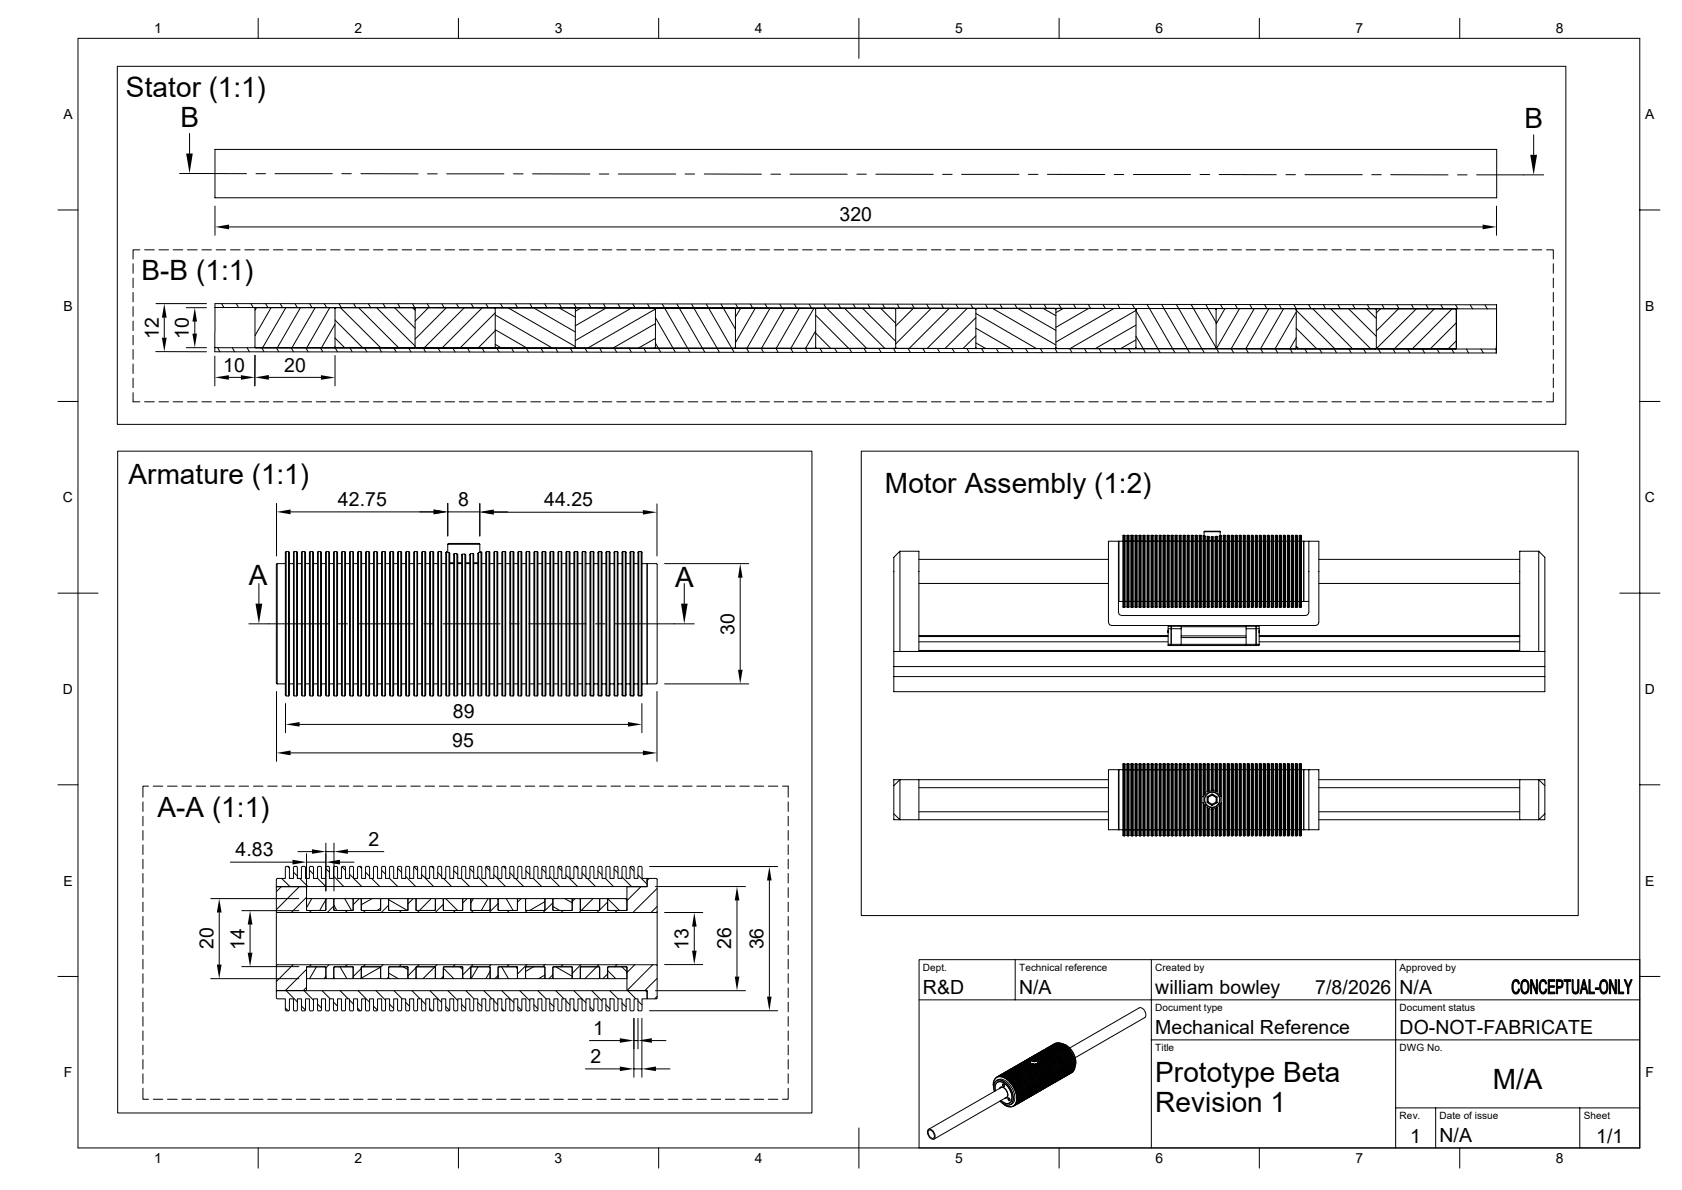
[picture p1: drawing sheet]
<svg xmlns="http://www.w3.org/2000/svg" width="420mm" height="297mm" viewBox="0 0 420 297" stroke-linecap="round" stroke-linejoin="round" font-family="sans-serif">
<defs><g id="words">
<g font-size="7">
<text x="31.5" y="24.1">Stator (1:1)</text>
<text x="45.1" y="31.6">B</text>
<text x="380.7" y="32">B</text>
<text x="35.3" y="69.9">B-B (1:1)</text>
<text x="32.1" y="120.8">Armature (1:1)</text>
<text x="221" y="123">Motor Assembly (1:2)</text>
<text x="62.1" y="146">A</text>
<text x="168.6" y="146.6">A</text>
<text x="39.3" y="203.9">A-A (1:1)</text>
<text x="288.5" y="270">Prototype Beta</text>
<text x="372.7" y="271.8">M/A</text>
<text x="288.5" y="277.5">Revision 1</text>
</g>
<g font-size="4.9">
<text x="209.6" y="55.2">320</text>
<text x="39.6" y="84.6" transform="rotate(-90 39.6 84.6)">12</text>
<text x="47.2" y="84.6" transform="rotate(-90 47.2 84.6)">10</text>
<text x="55.8" y="92.8">10</text>
<text x="71" y="92.8">20</text>
<text x="84.4" y="126.3">42.75</text>
<text x="114.4" y="126.3">8</text>
<text x="135.8" y="126.4">44.25</text>
<text x="183.4" y="158.4" transform="rotate(-90 183.4 158.4)">30</text>
<text x="113.1" y="179.3">89</text>
<text x="112.9" y="186.5">95</text>
<text x="58.8" y="213.7">4.83</text>
<text x="92" y="211.2">2</text>
<text x="53.3" y="236.9" transform="rotate(-90 53.3 236.9)">20</text>
<text x="61" y="237.2" transform="rotate(-90 61 237.2)">14</text>
<text x="171.9" y="237.2" transform="rotate(-90 171.9 237.2)">13</text>
<text x="182.6" y="236.9" transform="rotate(-90 182.6 236.9)">26</text>
<text x="190.6" y="237" transform="rotate(-90 190.6 237)">36</text>
<text x="230.5" y="248">R&amp;D</text>
<text x="254.5" y="248">N/A</text>
<text x="288.5" y="248">william bowley</text>
<text x="328.4" y="248">7/8/2026</text>
<text x="349.5" y="248">N/A</text>
<text x="148.1" y="258.3">1</text>
<text x="288.5" y="258">Mechanical Reference</text>
<text x="349.5" y="258">DO-NOT-FABRICATE</text>
<text x="147.4" y="265.4">2</text>
<text x="352.1" y="285.2">1</text>
<text x="359.5" y="285">N/A</text>
<text x="398.6" y="285.2">1/1</text>
</g>
<g font-size="3.5">
<text x="38.5" y="8.3">1</text>
<text x="88.5" y="8.3">2</text>
<text x="138.5" y="8.3">3</text>
<text x="188.5" y="8.3">4</text>
<text x="238.5" y="8.3">5</text>
<text x="288.5" y="8.3">6</text>
<text x="338.5" y="8.3">7</text>
<text x="388.5" y="8.3">8</text>
<text x="15.8" y="29.7">A</text>
<text x="410.8" y="29.7">A</text>
<text x="15.8" y="77.6">B</text>
<text x="410.8" y="77.6">B</text>
<text x="15.7" y="125.4">C</text>
<text x="410.7" y="125.4">C</text>
<text x="15.7" y="173.2">D</text>
<text x="410.7" y="173.2">D</text>
<text x="15.8" y="221">E</text>
<text x="410.8" y="221">E</text>
<text x="15.9" y="268.9">F</text>
<text x="410.9" y="268.9">F</text>
<text x="38.5" y="290.3">1</text>
<text x="88.5" y="290.3">2</text>
<text x="138.5" y="290.3">3</text>
<text x="188.5" y="290.3">4</text>
<text x="238.5" y="290.2">5</text>
<text x="288.5" y="290.3">6</text>
<text x="338.5" y="290.3">7</text>
<text x="388.5" y="290.3">8</text>
</g>
<g font-size="2.5">
<text x="230.5" y="242.4">Dept.</text>
<text x="254.5" y="242.4">Technical reference</text>
<text x="288.5" y="242.4">Created by</text>
<text x="349.5" y="242.4">Approved by</text>
<text x="288.5" y="252.3">Document type</text>
<text x="349.5" y="252.3">Document status</text>
<text x="288.5" y="262.3">Title</text>
<text x="349.5" y="262.3">DWG No.</text>
<text x="349.5" y="279.3">Rev.</text>
<text x="359.5" y="279.3">Date of issue</text>
<text x="395.5" y="279.3">Sheet</text>
</g>
</g></defs>
<g fill="none" stroke="#000" stroke-width=".25">
<path d="M19.5 9.6h389.9v276.9h-389.9zM29.3 16.6h361.7v89.3h-361.7zM64.5 4.6v5M114.5 4.6v5M164.5 4.6v5M214.5 4.6v10M264.5 4.6v5M314.5 4.6v5M364.5 4.6v5M47.3 33.3v5M53.7 37.3h320v12.1h-320zM382.9 33.7v5"/>
<path d="M14.5 52.4h5M44.8 43.3h16.8M53.7 51.4v7.3M57.2 56.6h313M63.9 43.3h2.4M68.7 43.3h14.3M85.3 43.3h2.4M90.1 43.3l14.3 .1M106.8 43.4h2.4M111.5 43.4h14.3M128.2 43.4h2.4M133 43.4h14.3"/>
<path d="M149.6 43.4h2.4M154.4 43.4h14.3M171.1 43.4h2.3M175.9 43.4l14.2 .1M192.5 43.5h2.4M197.3 43.5h14.2M214 43.5h2.3M218.7 43.5h14.3M235.4 43.5h2.3M240.1 43.5h14.3M256.8 43.5h2.4M261.5 43.5l14.3 .1"/>
<path d="M278.2 43.6h2.4M283 43.6h14.3M299.6 43.6h2.4M304.4 43.6h14.3M321.1 43.6h2.4M325.8 43.6h14.3M342.5 43.6h2.4M347.3 43.6h14.3M363.9 43.6h2.4M368.7 43.6h16.7M373.7 51.4v7.3M409.4 52.4h5.1"/>
<path d="M33.2 65.8v2.4M33.2 69.4v2.4M33.2 73v2.4M33.2 76.5v2.5M34.9 62.4h-1.7v2.2M36.1 62.4h2.4M38.9 75.8h12.7M39.7 62.4h2.4M41 79.3v5M43.3 62.4h2.3M46.5 76.8h5.1M46.8 62.4h2.4"/>
<path d="M50.4 62.4h2.4M53.7 76.8l-.1 10M53.7 76.8l320 .3M54 62.4h2.3M55.3 75.8l.6 1M57.6 62.4h2.3M59 75.8l.6 1M61.1 62.4h2.4M62.7 75.8l.5 1M64.1 76.8l-.4 .6M64.7 62.4h2.4M66.3 75.8l.6 1"/>
<path d="M67.7 76.8l-4 7M68.3 62.4h2.4M70 75.8l.6 1M71.4 76.8l-5.8 10M71.8 62.4h2.4M73.7 75.8l.6 1M75 76.8l-5.7 10M75.4 62.4h2.4M77.3 75.8l.6 1M78.7 76.8l-5.8 10M79 62.4h2.4M81 75.8l.6 1"/>
<path d="M82.3 76.8l-5.7 10M82.5 62.4h2.4M83.7 77v9.6zM83.7 77l.1-.2h19.7l.2 .2M83.7 77l-.2-.2-19.8 .1v9.8l.1 .1h19.7l.2-.2M83.7 77h.1M83.7 79.9l6.9 6.9M84.7 75.8l.6 1M85 76.8l10.1 10M86.1 62.4h2.4M88.3 75.8l.6 1M89.6 76.8l10 10"/>
<path d="M89.7 62.4h2.4M92 75.8l.6 1M93.3 62.4h2.3M94.1 76.8l9.6 9.6M95.7 75.8l.6 1M96.9 62.4h2.3M98.6 76.8l5.1 5.2M99.4 75.8l.5 1M100.4 62.4h2.4M103 75.8l.6 1M103 76.8l.7 .7M103.7 77l-.1 9.7z"/>
<path d="M103.7 77l.1-.2h19.7l.2 .2M103.7 77h.1M104 62.4h2.4M106.7 75.8l.6 1M106.9 76.8l-3.2 3.3M107.6 62.4h2.3M110.4 75.9l.5 .9M111.1 62.4h2.4M111.4 76.8l-7.7 7.8M114 75.9l.6 .9M114.7 62.4h2.4M115.9 76.8l-10 10"/>
<path d="M117.7 75.9l.6 .9M118.3 62.4h2.3M120.4 76.8l-10 10M121.4 75.9l.5 .9M121.8 62.4h2.4M123.7 77v9.7zM123.7 77l.1-.2h19.7l.2 .2M123.7 77h.1M123.7 78.6l14.2 8.3M123.7 78.1l-8.8 8.7M125 75.9l.6 .9M125.4 62.4h2.4"/>
<path d="M127 76.9l16.6 9.6M128.7 75.9l.6 1M129 62.4h2.4M132.4 75.9l.5 1M132.5 62.4h2.5M133.3 76.9l10.3 5.9M136 75.9l.6 1M136.1 62.4h2.4M139.7 76.9l4 2.3M139.7 62.4h2.4M139.7 75.9l.6 1M143.3 62.4h2.4"/>
<path d="M143.3 75.9l.6 1M143.7 77l-.1 9.7zM143.7 77l.1-.2 19.7 .1 .2 .2M143.7 77h.1M145 76.9l-1.3 .8M146.9 62.4h2.3M147 75.9l.6 1M150.4 62.4h2.4M150.7 75.9l.6 1M151.3 76.9l-7.7 4.4M154 62.4h2.4M154.3 75.9l.6 1"/>
<path d="M157.6 62.4h2.3M157.7 76.9l-14.1 8.1M158 75.9l.6 1M161.1 62.4h2.4M161.7 75.9l.6 1M163.7 77.1v9.6zM163.7 77.1l.1-.2h19.7l.1 .2M163.7 77v.1M163.7 79.3l4.9 8.6M163.7 77.1l-16.9 9.8M164.7 62.4h2.4M165.4 75.9l6.9 12"/>
<path d="M168.3 62.4h2.3M169 75.9l7 12M171.8 62.4h2.4M172.7 75.9l6.9 12M175.4 62.4h2.4M176.4 75.9l6.9 12M179 62.4h2.4M180 75.9l3.6 6.3M182.6 62.4h2.4M183.6 77.1v9.6zM183.6 77.1l.3-.2h19.6l.2 .2M183.6 77v.1"/>
<path d="M183.7 75.9l.6 1M185 76.9l-1.4 2.2M186.1 62.4h2.4M187.4 75.9l.6 1M188.6 76.9l-5 8.6M189.7 62.4h2.4M191.1 75.9l.5 1M192.3 76.9l-5.8 10M193.3 62.4h2.4M194.7 75.9l.6 1M195.9 76.9l-5.7 10M196.8 62.4h2.4"/>
<path d="M198.4 75.9l.6 1M199.6 76.9l-5.8 10M200.4 62.4h2.4M202.1 75.9l.5 1M203.2 76.9l-5.7 10M203.7 77.1v9.6zM203.7 77.1l.1-.2h19.7l.1 .2M203.7 77.1h.1M203.7 78.7l8.2 8.3M204 62.4h2.4M205.7 75.9l.6 1M206.4 76.9l10 10.1"/>
<path d="M207.6 62.4h2.3M209.4 75.9l.6 1.1M210.9 77l10 10M211.2 62.4h2.3M213.1 75.9l.6 1.1M214.7 62.4h2.4M215.4 77l8.2 8.2M216.7 75.9l.6 1.1M218.3 62.4h2.4M219.9 77l3.7 3.7M220.4 75.9l.6 1.1M221.9 62.4h2.3"/>
<path d="M223.6 77.1v9.7zM223.6 77.1l.3-.2 19.6 .1 .2 .2M223.6 77.1h.1M224.1 75.9l.5 1.1M225.4 62.4h2.4M227.7 75.9l.6 1.1M228 77l-4.4 4.4M229 62.4h2.4M231.4 75.9l.6 1.1M232.5 77l-8.9 8.9M232.6 62.4h2.3M235.1 76l.5 1"/>
<path d="M236.1 62.4h2.4M237 77l-10 10M238.7 76l.6 1M239.7 62.4h2.4M241.5 77l-10 10M242.4 76l.6 1M243.3 62.4h2.4M243.7 77.2v9.6zM243.7 77.2l.1-.2h19.7l.2 .2M243.7 77.1v.1M243.7 78.2l15.1 8.8M243.7 79.3l-7.7 7.7"/>
<path d="M246.1 76l.5 1M246.8 62.4h2.5M247.8 77l15.9 9.1M249.7 76l.6 1M250.4 62.4h2.4M253.4 76l.6 1M254 62.4h2.4M254.2 77l9.5 5.5M257.1 76l.5 1M257.6 62.4h2.4M260.5 77l3.2 1.8M260.7 76l.6 1"/>
<path d="M261.2 62.4h2.3M263.7 77.2v9.6zM263.7 77.2l.2-.2h19.6l.2 .2M263.7 77.1v.1M264.4 76l.6 1M264.7 62.4h2.4M265.5 77l-1.8 1M268.1 76l.5 1M268.3 62.4h2.4M271.7 76l.6 1M271.8 77l-8.1 4.7M271.9 62.4h2.3"/>
<path d="M275.4 62.4h2.4M275.4 76l.6 1M278.1 77l-14.4 8.4M279 62.4h2.4M279.1 76l.6 1M282.6 62.4h2.3M282.7 76l.6 1M283.7 77.2l-.1 9.6zM283.7 77.2l.1-.2h19.7l.2 .2M283.7 77.2h.1M283.7 77.6l6 10.4M283.7 77.5l-16.5 9.5"/>
<path d="M286.1 62.4h2.4M286.4 76l7 12M289.7 62.4h2.4M290.1 76l6.9 12M293.3 62.4h2.4M293.8 76l6.9 12M296.8 62.4h2.5M297.4 76l6.3 10.8M300.4 62.4h2.4M301.1 76l2.6 4.5M303.7 77.2v9.6zM303.7 77.2l.2-.2h19.7l.1 .3"/>
<path d="M303.7 77.2h.1M304 62.4h2.4M304.8 76l.6 1M305.9 77l-2.2 3.9M307.6 62.4h2.4M308.4 76l.6 1M309.5 77l-5.8 10 .6 1M311.1 62.4h2.4M312.1 76l.6 1M313.2 77l-5.8 10 .6 1M314.7 62.4h2.4M315.8 76.1l.6 .9"/>
<path d="M316.8 77l-5.7 10M318.3 62.4h2.4M319.4 76.1l.6 .9M320.5 77l-5.8 10M321.9 62.4h2.3M323.1 76.1l.6 .9M323.6 77.4l9.7 9.6M323.6 77.9l-5.2 9.1M323.7 77.3l-.1 9.6zM323.7 77.3l.1-.3h19.7l.2 .3M323.7 77.2v.1M325.4 62.4h2.4"/>
<path d="M326.8 76.1l.6 .9M327.8 77l10 10.1M329 62.4h2.4M330.5 76.1l.5 1M332.3 77.1l10 10M332.6 62.4h2.3M334.1 76.1l.6 1M336.2 62.4h2.3M336.8 77.1l6.9 6.8M337.8 76.1l.6 1M339.7 62.4h2.4M341.2 77.1l2.5 2.4"/>
<path d="M341.5 76.1l.5 1M343.3 62.4h2.4M343.7 77.3v9.6zM343.7 77.3l.2-.3 19.7 .1v.2M343.7 77.2v.1M344.7 77.1l-1 1M345.1 76.1l.6 1M346.9 62.4h2.3M348.8 76.1l.6 1M349.2 77.1l-5.5 5.5M350.4 62.4h2.4M352.5 76.1l.5 1"/>
<path d="M353.7 77.1l-10 9.9M354 62.4h2.4M356.1 76.1l.6 1M357.6 62.4h2.4M358.1 77.1l-10 10M359.8 76.1l.6 1M361.1 62.4h2.4M362.6 77.1l-10 10M363.5 76.1l.5 1M363.6 77.3v9.6M364.7 62.4h2.4M367.1 76.1l.6 1"/>
<path d="M368.3 62.4h2.4M370.8 76.1l.6 1M371.9 62.4h2.4M373.7 76.1l-.1 12M373.7 76.1l-320-.3v1M373.7 76.1v1M373.7 77.1l-.1 10M375.5 62.4h2.3M379 62.4h2.4M382.6 62.4h2.4M386.2 62.4h1.7v2.2M387.9 65.8v2.4"/>
<path d="M387.9 69.4v2.4M387.9 73v2.4M387.9 76.5v2.5M33.2 80.1v2.4M33.2 83.7v2.4M33.2 87.2v2.5M33.2 90.8v2.4M33.2 94.4v2.4M33.2 98v2.3h1.7M38.9 87.8h12.7M46.5 86.8h5.1M48.6 80.3v3"/>
<path d="M53.6 86.8l320 .3M53.6 88.9v7.4M53.6 86.8v1l320 .3M54.4 86.8l.5 1M57.1 94.2h3.1M58 86.8l.6 1M61.7 86.8l.6 1M63.7 88.7l-.1 7.6M65.4 86.8l.5 1M67.1 94.2h13M69 86.8l.6 1M72.7 86.8l.6 1"/>
<path d="M76.4 86.8l.5 1M80 86.8l.6 1M83.7 86.6l.1 .2 19.7 .1 .1-.2M83.7 86.6v.1M83.7 88.7v7.6M83.7 84.4l2.4 2.4M83.7 80.9l-3.4 5.9M83.7 86.8l.6 1M87.4 86.8l.5 1M91 86.8l.6 1M94.7 86.8l.6 1M98.3 86.8l.6 1"/>
<path d="M102 86.8l.6 1M103.6 86.7l.2 .2h19.7l.2-.2M103.6 86.6v.1M105.7 86.8l.6 1M109.3 86.8l.6 1M113 86.8l.6 1M116.7 86.8l.6 1M120.4 86.9l.5 .9M123.7 86.7l.1 .2h19.8v-.2M123.7 86.7h.1M123.7 85.9l1.5 1M123.7 82.3l7.9 4.6"/>
<path d="M123.7 82.6l-4.3 4.3M124 86.9l.6 .9M127.7 86.9l.6 .9M131.4 86.9l.6 .9M135 86.9l.6 1M138.7 86.9l.6 1M142.4 86.9l.6 1M143.6 86.7l.1 .2h19.7l.3-.2M143.6 86.7h.1M146.1 86.9l.5 1M149.7 86.9l.6 1M153.4 86.9l.6 1"/>
<path d="M157.1 86.9l.5 1M160.7 86.9l.6 1M163.7 86.7l.1 .2h19.8v-.2M163.7 86.7h.1M163.7 85.6l1.3 2.3M163.7 80.8l-10.6 6.1M163.7 84.5l-4.3 2.4M183.6 86.7l.1 .2 19.8 .1 .2-.3M183.6 86.7h.1M186.4 86.9l.6 1M190.1 86.9l.5 1M193.7 86.9l.6 1"/>
<path d="M197.4 86.9l.6 1M201.1 86.9l.5 1M203.7 86.7l.1 .3h19.8v-.2M203.7 86.7h.1M203.7 83.1l3.7 3.9M203.7 82.6l-2.5 4.3M204.7 86.9l.6 1M208.4 87l.6 .9M212.1 87l.5 .9M215.7 87l.6 .9M219.4 87l.6 .9M223.1 87l.5 1"/>
<path d="M223.6 86.8l.1 .2h19.8l.2-.2M223.6 86.7v.1M226.7 87l.6 1M230.4 87l.6 1M234.1 87l.6 1M237.7 87l.6 1M241.4 87l.6 1M243.7 86.8l.1 .2h19.6M243.7 86.7v.1M243.7 85.6l2.4 1.4M243.7 81.9l8.7 5.1 .6 1M243.7 83.8l-3.2 3.2"/>
<path d="M245.1 87l.6 1M248.8 87l.5 1M256.1 87l.6 1M259.8 87l.6 1M263.4 87l.6 1M263.7 86.8l.1 .2h19.7l.1-.2M263.7 86.8l-.3 .2M263.7 86.8h.1M267.1 87l.6 1M270.8 87l.6 1M274.4 87l.6 1M278.1 87l.6 1"/>
<path d="M281.8 87l.6 1M283.6 86.8l.2 .2h19.7l.2-.2M283.6 86.8h.1M283.6 83.9l2.4 4.1M283.6 81.2l-10.1 5.8M283.6 84.8l-3.7 2.2M303.7 86.8l.1 .2 19.7 .1 .1-.2M311.1 87l.6 1.1M314.8 87l.5 1.1M318.4 87l.6 1.1M322.1 87l.6 1.1M323.6 86.9l.2 .2h19.7l.2-.2"/>
<path d="M323.6 86.8v.1M323.6 86.4l.7 .6M323.6 81.9l5.2 5.1M323.6 84.3l-1.5 2.7M325.8 87l.5 1.1M329.4 87l.6 1.1M333.1 87l.6 1.1M336.8 87l.6 1.1M340.4 87.1l.6 1M343.7 86.9l.1 .2h19.8v-.2M343.7 86.8v.1M344.1 87.1l.6 1"/>
<path d="M347.8 87.1l.6 1M351.5 87.1l.5 1M355.1 87.1l.6 1M358.8 87.1l.6 1M362.5 87.1l.6 1M363.6 80.6l-6.5 6.5M363.6 85l-2 2.1M366.1 87.1l.6 1M369.8 87.1l.6 1M373.5 87.1l.1 .3M373.6 87.1v1M387.9 98v2.3h-1.7"/>
<path d="M387.9 80.1v2.4M387.9 83.7v2.4M387.9 87.2v2.5M387.9 90.8v2.4M387.9 94.4v2.4M14.5 100.2h5M29.4 112.6h173.3v165.2h-173.3zM36.1 100.3h2.4M39.7 100.3h2.4M43.3 100.3h2.3M46.8 100.3h2.4M50.4 100.3h2.4"/>
<path d="M54 100.3h2.3M57.6 100.3h2.3M61.1 100.3h2.4M64.7 100.3h2.4M68.3 100.3h2.4M71.8 100.3h2.4M75.4 100.3h2.4M79 100.3h2.4M82.6 100.3h2.3M86.1 100.3h2.4M89.7 100.3h2.4M93.3 100.3h2.3"/>
<path d="M96.9 100.3h2.3M100.4 100.3h2.4M104 100.3h2.4M107.6 100.3h2.3M111.1 100.3h2.4M114.7 100.3h2.4M118.3 100.3h2.4M121.8 100.3h2.4M125.4 100.3h2.4M129 100.3h2.4M132.5 100.3h2.5M136.1 100.3h2.4"/>
<path d="M139.7 100.3h2.4M143.3 100.3h2.4M146.9 100.3h2.3M150.4 100.3h2.4M154 100.3h2.4M157.6 100.3h2.3M161.1 100.3h2.4M164.7 100.3h2.4M168.3 100.3h2.3M171.8 100.3h2.4M175.4 100.3h2.4M179 100.3h2.4"/>
<path d="M182.6 100.3h2.4M186.1 100.3h2.4M189.7 100.3h2.4M193.3 100.3h2.4M196.9 100.3h2.3M200.4 100.3h2.4M204 100.3h2.4M207.6 100.3h2.3M211.2 100.3h2.3M214.7 100.3h2.4M215.1 112.6h179v115.9h-179zM218.3 100.3h2.4"/>
<path d="M221.9 100.3h2.3M225.4 100.3h2.4M229 100.3h2.4M232.6 100.3h2.4M236.1 100.3h2.4M239.7 100.3h2.4M243.3 100.3h2.4M246.8 100.3h2.5M250.4 100.3h2.4M254 100.3h2.4M257.6 100.3h2.4M261.2 100.3h2.3"/>
<path d="M264.7 100.3h2.4M268.3 100.3h2.4M271.9 100.3h2.3M275.4 100.3h2.4M279 100.3h2.4M282.6 100.3h2.3M286.1 100.3h2.4M289.7 100.3h2.4M293.3 100.3h2.4M296.8 100.3h2.5M300.4 100.3h2.4M304 100.3h2.4"/>
<path d="M307.6 100.3h2.4M311.2 100.3h2.3M314.7 100.3h2.4M318.3 100.3h2.4M321.9 100.3h2.3M325.4 100.3h2.4M329 100.3h2.4M332.6 100.3h2.3M336.2 100.3h2.3M339.7 100.3h2.4M343.3 100.3h2.4M346.9 100.3h2.4"/>
<path d="M350.4 100.3h2.4M354 100.3h2.4M357.6 100.3h2.4M361.1 100.3h2.4M364.7 100.3h2.4M368.3 100.3h2.4M371.9 100.3h2.4M375.5 100.3h2.3M379 100.3h2.4M382.6 100.3h2.4M409.4 100.2h5.1M69 125.6v13.2"/>
<path d="M71.5 137.7v36M71.5 137.7l-.3 .1v35.7l.3 .2h.6M71.5 137.7h.6M72.1 137.7v36M72.1 137.7l.2 .1v35.7l-.2 .2M72.6 127.8h35.7M73.4 137.7v36M73.4 137.7l-.1 .1v35.7l.1 .2h.7M73.4 137.7h.7M74.1 137.7v36M74.1 137.7l.2 .1v35.7l-.2 .2M75.5 137.7v36"/>
<path d="M75.5 137.7l-.2 .1v35.7l.2 .2h.6M75.5 137.7h.6M76.1 137.7v36M76.1 137.7l.2 .1v35.7l-.2 .2M77.5 137.7v36M77.5 137.7l-.2 .1v35.7l.2 .2h.6M77.5 137.7h.6M78.1 137.7v36M78.1 137.7l.2 .1v35.7l-.2 .2M79.5 137.7v36M79.5 137.7l-.2 .1v35.7l.2 .2h.6M79.5 137.7h.6"/>
<path d="M80.1 137.7v36M80.1 137.7l.2 .1v35.7l-.2 .2M81.5 137.7v36M81.5 137.7l-.2 .1v35.7l.2 .2h.6M81.5 137.7h.6M82.1 137.7v36M82.1 137.7l.2 .1v35.7l-.2 .2M83.5 137.7v36M83.5 137.7l-.2 .1v35.7l.2 .2h.6M83.5 137.7h.6M84.1 137.7v36M84.1 137.7l.2 .1v35.7l-.2 .2"/>
<path d="M85.5 137.7v36M85.5 137.7l-.2 .1v35.7l.2 .2h.6M85.5 137.7h.6M86.1 137.7v36M86.1 137.7l.2 .1v35.7l-.2 .2M87.5 137.7v36M87.5 137.7l-.2 .1v35.7l.2 .2h.6M87.5 137.7h.6M88.1 137.7v36M88.1 137.7l.2 .1v35.7l-.2 .2M89.5 137.7v36M89.5 137.7l-.2 .1v35.7l.2 .2h.6"/>
<path d="M89.5 137.7h.6M90.1 137.7v36M90.1 137.7l.2 .1v35.7l-.2 .2M91.5 137.7v36M91.5 137.7l-.2 .1v35.7l.2 .2h.6M91.5 137.7h.6M92.1 137.7v36M92.1 137.7l.2 .1v35.7l-.2 .2M93.5 137.7v36M93.5 137.7l-.2 .1v35.7l.2 .2h.6M93.5 137.7h.6M94.1 137.7v36"/>
<path d="M94.1 137.7l.2 .1v35.7l-.2 .2M95.5 137.7v36M95.5 137.7l-.2 .1v35.7l.2 .2h.6M95.5 137.7h.6M96.1 137.7v36M96.1 137.7l.2 .1v35.7l-.2 .2M97.5 137.7v36M97.5 137.7l-.2 .1v35.7l.2 .2h.6M97.5 137.7h.6M98.1 137.7v36M98.1 137.7l.2 .1v35.7l-.2 .2M99.5 137.7v36"/>
<path d="M99.5 137.7l-.2 .1v35.7l.2 .2h.6M99.5 137.7h.6M100.1 137.7v36M100.1 137.7l.2 .1v35.7l-.2 .2M101.5 137.7v36M101.5 137.7l-.2 .1v35.7l.2 .2h.6M101.5 137.7h.6M102.1 137.7v36M102.1 137.7l.2 .1v35.7l-.2 .2M103.5 137.7v36M103.5 137.7l-.2 .1v35.7l.2 .2h.6M103.5 137.7h.6"/>
<path d="M104.1 137.7v36M104.1 137.7l.2 .1v35.7l-.2 .2M105.5 137.7v36M105.5 137.7l-.2 .1v35.7l.2 .2h.6M105.5 137.7h.6M106.1 137.7v36M106.1 137.7l.2 .1v35.7l-.2 .2M107.5 137.7v36M107.5 137.7l-.2 .1v35.7l.2 .2h.6M107.5 137.7h.6M108.1 137.7v36M108.1 137.7l.2 .1v35.7l-.2 .2"/>
<path d="M109.5 137.7v36M109.5 137.7l-.2 .1v35.7l.2 .2h.6M109.5 137.7h.6M110.1 137.7v36M110.1 137.7l.2 .1v35.7l-.2 .2M111.5 137.8l.6 .1M111.5 137.8v35.9M111.5 137.8l-.2 .1v35.6l.2 .2h.6l.2-.2v-35.4l-.2-.2M111.8 125.6v8.2M111.8 127.8h8M111.8 135.8h8M112.1 137.9v35.8"/>
<path d="M113.3 138.3l.2-.2 .6 .1 .2 .2v35.1l-.2 .2h-.6l-.2-.2zM113.5 138.1v35.6M114.1 138.2v35.5M115.3 138.5l.2-.2 .8 .2v35l-.2 .2h-.6l-.2-.2zM115.5 138.3v35.4M116.1 138.3v35.4M117.5 138.2l.6-.1 .2 .2v35.2l-.2 .2h-.6l-.2-.2v-35.1zM117.5 138.2v35.5M118.1 138.1v35.6M119.5 137.9v35.8M119.8 125.6v8.2M119.8 135.8l-.2-.2h-7.6l-.2 .2v2"/>
<path d="M119.8 135.8v2M120.1 137.8l-.6 .1M120.1 137.8l.2 .1v35.6l-.2 .2h-.6l-.2-.2v-35.4l.2-.2M120.1 137.8v35.9M121.5 137.7v36M121.5 137.7l-.2 .1v35.7l.2 .2h.6M121.5 137.7h.6M122.1 137.7v36M122.1 137.7l.2 .1v35.7l-.2 .2M123.3 127.8h3.5M123.3 127.8h37.2M123.5 137.7v36"/>
<path d="M123.5 137.7l-.2 .1v35.7l.2 .2h.6M123.5 137.7h.6M124.1 137.7v36M124.1 137.7l.2 .1v35.7l-.2 .2M125.5 137.7v36M125.5 137.7l-.2 .1v35.7l.2 .2h.6M125.5 137.7h.6M126.1 137.7v36M126.1 137.7l.2 .1v35.7l-.2 .2M127.5 137.7v36M127.5 137.7l-.2 .1v35.7l.2 .2h.6M127.5 137.7h.6"/>
<path d="M128.1 137.7v36M128.1 137.7l.2 .1v35.7l-.2 .2M129.5 137.7v36M129.5 137.7l-.2 .1v35.7l.2 .2h.6M129.5 137.7h.6M130.1 137.7v36M130.1 137.7l.2 .1v35.7l-.2 .2M131.5 137.7v36M131.5 137.7l-.2 .1v35.7l.2 .2h.6M131.5 137.7h.6M132.1 137.7v36M132.1 137.7l.2 .1v35.7l-.2 .2"/>
<path d="M133.5 137.7v36M133.5 137.7l-.2 .1v35.7l.2 .2h.6M133.5 137.7h.6M134.1 137.7v36M134.1 137.7l.2 .1v35.7l-.2 .2M135.5 137.7v36M135.5 137.7l-.2 .1v35.7l.2 .2h.6M135.5 137.7h.6M136.1 137.7v36M136.1 137.7l.2 .1v35.7l-.2 .2M137.5 137.7v36M137.5 137.7l-.2 .1v35.7l.2 .2h.6"/>
<path d="M137.5 137.7h.6M138.1 137.7v36M138.1 137.7l.2 .1v35.7l-.2 .2M139.5 137.7v36M139.5 137.7l-.2 .1v35.7l.2 .2h.6M139.5 137.7h.6M140.1 137.7v36M140.1 137.7l.2 .1v35.7l-.2 .2M141.5 137.7v36M141.5 137.7l-.2 .1v35.7l.2 .2h.6M141.5 137.7h.6M142.1 137.7v36"/>
<path d="M142.1 137.7l.2 .1v35.7l-.2 .2M143.5 137.7v36M143.5 137.7l-.2 .1v35.7l.2 .2h.6M143.5 137.7h.6M144.1 137.7v36M144.1 137.7l.2 .1v35.7l-.2 .2M145.5 137.7v36M145.5 137.7l-.2 .1v35.7l.2 .2h.6M145.5 137.7h.6M146.1 137.7v36M146.1 137.7l.2 .1v35.7l-.2 .2M147.5 137.7v36"/>
<path d="M147.5 137.7l-.2 .1v35.7l.2 .2h.6M147.5 137.7h.6M148.1 137.7v36M148.1 137.7l.2 .1v35.7l-.2 .2M149.5 137.7v36M149.5 137.7l-.2 .1v35.7l.2 .2h.6M149.5 137.7h.6M150.1 137.7v36M150.1 137.7l.2 .1v35.7l-.2 .2M151.5 137.7v36M151.5 137.7l-.2 .1v35.7l.2 .2h.6M151.5 137.7h.6"/>
<path d="M152.1 137.7v36M152.1 137.7l.2 .1v35.7l-.2 .2M153.5 137.7v36M153.5 137.7l-.2 .1v35.7l.2 .2h.6M153.5 137.7h.6M154.1 137.7v36M154.1 137.7l.2 .1v35.7l-.2 .2M155.5 137.7v36M155.5 137.7l-.2 .1v35.7l.2 .2h.6M155.5 137.7h.6M156.1 137.7v36M156.1 137.7l.2 .1v35.7l-.2 .2"/>
<path d="M157.5 137.7v36M157.5 137.7l-.2 .1v35.7l.2 .2h.6M157.5 137.7h.6M158.1 137.7v36M158.1 137.7l.2 .1v35.7l-.2 .2M159.5 137.7v36M159.5 137.7l-.2 .1v35.7l.2 .2h.6M159.5 137.7h.6M160.1 137.7v36M160.1 137.7l.2 .1v35.7l-.2 .2M164 125.8v13M224.7 137.6v25"/>
<path d="M229.4 139.6h47.4M279.4 135.1v15M279.4 135.1h1M279.4 135.1l-.1 .1M280.5 133.6v18M280.5 133.6l-.1 17.9 .4 .1M280.5 133.6h.3M280.8 133.6v18M280.8 133.6l.1 .1v17.8l-.1 .1M280.9 135.1h.5M281.5 133.6v18M281.5 133.6l-.1 .1v17.8l.4 .1"/>
<path d="M281.5 133.6h.3M281.8 133.6v18M281.9 135.1h.5M282.5 133.6v18M282.5 133.6l-.1 17.9 .4 .1M282.5 133.6h.3M282.8 133.6v18M282.9 135.1h.5M283.5 133.6v18M283.5 133.6l-.1 17.9 .4 .1M283.5 133.6h.3M283.8 133.6v18"/>
<path d="M283.8 133.6l.1 .1v17.8l-.1 .1M283.9 135.1h.5M284.5 133.6v18M284.5 133.6l-.1 .1v17.8l.4 .1M284.5 133.6h.3M284.8 133.6v18M284.9 135.1h.5M285.5 133.6v18M285.5 133.6l-.1 17.9 .4 .1M285.5 133.6h.3M285.8 133.6v18M285.8 133.6l.1 .1v17.8l-.1 .1"/>
<path d="M285.9 135.1h.5M286.5 133.6v18M286.5 133.6l-.1 17.9 .4 .1M286.5 133.6h.3M286.8 133.6v18M286.9 135.1h.5M287.5 133.6v18M287.5 133.6l-.1 .1v17.8l.4 .1M287.5 133.6h.3M287.8 133.6v18M287.9 135.1h.5M288.5 133.6v18"/>
<path d="M288.5 133.6l-.1 17.9 .4 .1M288.5 133.6h.3M288.8 133.6v18M288.8 133.6l.1 .1v17.8l-.1 .1M288.9 135.1h.5M289.5 133.6v18M289.5 133.6l-.1 17.9 .4 .1M289.5 133.6h.3M289.8 133.6v18M289.9 135.1h.5M290.5 133.6v18M290.5 133.6l-.1 17.9 .4 .1"/>
<path d="M290.5 133.6h.3M290.8 133.6v18M290.9 135.1h.5M291.5 133.6v18M291.5 133.6l-.1 17.9 .4 .1M291.5 133.6h.3M291.8 133.6v18M291.8 133.6l.1 .1v17.8l-.1 .1M291.9 135.1h.5M292.5 133.6v18M292.5 133.6l-.1 .1v17.8l.4 .1M292.5 133.6h.3"/>
<path d="M292.8 133.6v18M292.9 135.1h.5M293.5 133.6v18M293.5 133.6l-.1 17.9 .4 .1M293.5 133.6h.3M293.8 133.6v18M293.8 133.6l.1 .1v17.8l-.1 .1M293.9 135.1h.5M294.5 133.6v18M294.5 133.6l-.1 17.9 .4 .1M294.5 133.6h.3M294.8 133.6v18"/>
<path d="M294.9 135.1h.5M295.5 133.6v18M295.5 133.6l-.1 .1v17.8l.4 .1M295.5 133.6h.3M295.8 133.6v18M295.9 135.1h.5M296.5 133.6v18M296.5 133.6l-.1 17.9 .4 .1M296.5 133.6h.3M296.8 133.6v18M296.8 133.6l.1 .1v17.8l-.1 .1M296.9 135.1h.5"/>
<path d="M297.5 133.6v18M297.5 133.6l-.1 17.9 .4 .1M297.5 133.6h.3M297.8 133.6v18M297.9 135.1h.5M298.5 133.6v18M298.5 133.6l-.1 .1v17.8l.4 .1M298.5 133.6h.3M298.8 133.6v18M298.9 135.1h.5M299.5 133.6v18M299.5 133.6l-.1 17.9 .4 .1"/>
<path d="M299.5 133.6h.3M299.8 133.6v18M299.8 133.6l.1 .1v17.8l-.1 .1M299.9 135.1h.5M300.5 133.6l-.1 .1v17.8l.1 .1 .4-.1-.1-17.8M300.5 133.6l.3 .1M300.5 133.6v18M300.7 132.7h4M300.8 133.7v17.9M300.9 135.1h.5M300.9 135h.5M301.5 133.9v17.7l.4-.1v-17.5l-.1-.1"/>
<path d="M301.5 133.9h.3M301.5 133.9v17.7M301.8 133.9v17.7M301.9 135.1h.5M301.9 135h.5M302.5 133.9v17.7l.4-.1-.1-17.6M302.5 133.9h.3M302.5 133.9v17.7M302.8 133.9v17.7M302.9 135.1h.5M302.9 135h.5M303.5 133.9v17.7"/>
<path d="M303.8 133.9v17.7l-.4-.1v-17.5l.1-.1M303.8 133.9h-.3M303.8 133.9v17.7M303.9 135.1h.5M303.9 135h.5M304.5 133.7v17.9M304.7 132.7l-3.9-.1-.1 1.1M304.7 132.7v1M304.8 133.6l.1 .1v17.8l-.1 .1-.4-.1 .1-17.8M304.8 133.6l-.3 .1M304.8 133.6v18M304.9 135.1h.5"/>
<path d="M305.5 133.6v18M305.5 133.6l-.1 17.9 .4 .1M305.5 133.6h.3M305.8 133.6v18M305.9 135.1h.5M306.5 133.6v18M306.5 133.6l-.1 .1v17.8l.4 .1M306.5 133.6h.3M306.8 133.6v18M306.9 135.1h.5M307.5 133.6v18M307.5 133.6l-.1 17.9 .4 .1"/>
<path d="M307.5 133.6h.3M307.8 133.6v18M307.8 133.6l.1 .1v17.8l-.1 .1M307.9 135.1h.5M308.5 133.6v18M308.5 133.6l-.1 .1v17.8l.4 .1M308.5 133.6h.3M308.8 133.6v18M308.9 135.1h.5M309.5 133.6v18M309.5 133.6l-.1 17.9 .4 .1M309.5 133.6h.3"/>
<path d="M309.8 133.6v18M309.8 133.6l.1 .1v17.8l-.1 .1M309.9 135.1h.5M310.5 133.6v18M310.5 133.6l-.1 17.9 .4 .1M310.5 133.6h.3M310.8 133.6v18M310.9 135.1h.5M311.5 133.6v18M311.5 133.6l-.1 .1v17.8l.4 .1M311.5 133.6h.3M311.8 133.6v18"/>
<path d="M311.9 135.1h.5M312.5 133.6v18M312.5 133.6l-.1 17.9 .4 .1M312.5 133.6h.3M312.8 133.6v18M312.8 133.6l.1 .1v17.8l-.1 .1M312.9 135.1h.5M313.5 133.6v18M313.5 133.6l-.1 17.9 .4 .1M313.5 133.6h.3M313.8 133.6v18M313.9 135.1h.5"/>
<path d="M314.5 133.6v18M314.5 133.6l-.1 .1v17.8l.4 .1M314.5 133.6h.3M314.8 133.6v18M314.9 135.1h.5M315.5 133.6v18M315.5 133.6l-.1 17.9 .4 .1M315.5 133.6h.3M315.8 133.6v18M315.8 133.6l.1 .1v17.8l-.1 .1M315.9 135.1h.5M316.5 133.6v18"/>
<path d="M316.5 133.6l-.1 .1v17.8l.4 .1M316.5 133.6h.3M316.8 133.6v18M316.9 135.1h.5M317.5 133.6v18M317.5 133.6l-.1 17.9 .4 .1M317.5 133.6h.3M317.8 133.6v18M317.9 135.1h.5M318.5 133.6v18M318.5 133.6l-.1 17.9 .4 .1M318.5 133.6h.3"/>
<path d="M318.8 133.6v18M318.8 133.6l.1 .1v17.8l-.1 .1M318.9 135.1h.5M319.5 133.6v18M319.5 133.6l-.1 .1v17.8l.4 .1M319.5 133.6h.3M319.8 133.6v18M319.9 135.1h.5M320.5 133.6v18M320.5 133.6l-.1 17.9 .4 .1M320.5 133.6h.3M320.8 133.6v18"/>
<path d="M320.8 133.6l.1 .1v17.8l-.1 .1M320.9 135.1h.5M321.5 133.6v18M321.5 133.6l-.1 17.9 .4 .1M321.5 133.6h.3M321.8 133.6v18M321.9 135.1h.5M322.5 133.6v18M322.5 133.6l-.1 .1v17.8l.4 .1M322.5 133.6h.3M322.8 133.6v18M322.9 135.1h.5"/>
<path d="M323.5 133.6v18M323.5 133.6l-.1 17.9 .4 .1M323.5 133.6h.3M323.8 133.6v18M323.8 133.6l.1 .1v17.8l-.1 .1M323.9 135.1h.5M324.5 133.6v18M324.5 133.6l-.1 .1v17.8l.4 .1M324.5 133.6h.3M324.8 133.6v18M324.9 135.1h1.8M325.5 135.1v15"/>
<path d="M326.7 135.1l.1 .1M329.3 139.6h50.2M384.2 137.6v25h-4.7v-25h4.7l1.5 1.5v23.5M14.5 148h10M62.1 155.7h19.9M64.6 145.7v5M69.2 140.7v30M69.2 140.7l-.2 .1v29.7l.2 .2M69.2 140.7h2M72.3 140.7h1M74.3 140.7h1M76.3 140.7h1"/>
<path d="M78.3 140.7h1M80.3 140.7h1M82.3 140.7h1M84.3 140.7h1M84.4 155.7h2.4M86.3 140.7h1M88.3 140.7h1M89.2 155.7h14.3M90.3 140.7h1M92.3 140.7h1M94.3 140.7h1M96.3 140.7h1"/>
<path d="M98.3 140.7h1M100.3 140.7h1M102.3 140.7h1M104.3 140.7h1M105.8 155.7h2.4M106.3 140.7h1M108.3 140.7h1M110.3 140.7h1M110.6 155.7h14.3M112.3 140.5h1M112.3 140.7h1M114.3 140.7h1"/>
<path d="M114.3 140.5h1M116.3 140.7h1M116.3 140.5h1M118.3 140.5h1M118.3 140.7h1M120.3 140.7h1M122.3 140.7h1M124.3 140.7h1M126.3 140.7h1M127.3 155.7h2.4M128.3 140.7h1M130.3 140.7h1"/>
<path d="M132 155.7h14.3M132.3 140.7h1M134.3 140.7h1M136.3 140.7h1M138.3 140.7h1M140.3 140.7h1M142.3 140.7h1M144.3 140.7h1M146.3 140.7h1M148.3 140.7h1M148.7 155.7h2.4M150.3 140.7h1"/>
<path d="M152.3 140.7h1M153.5 155.7h19.9M154.3 140.7h1M156.3 140.7h1M158.3 140.7h1M160.3 140.7h3.7v.1M161.6 140.7v30M164.1 140.8v29.7M165.9 140.7h21M170.9 145.7v5M184.8 144.2v23M229.4 145.6h47.4"/>
<path d="M229.4 158.6h62.3M229.4 158.9h62.3M277.5 156.1h51M279.3 150l.1 .1M279.4 150.1h1M280 153.6l-.5-.2-.2-.5v-17.8h-2.5v20.3l.4 .6 .3 .1M280 153.6h46.1M280.9 150.1h.5M281.9 150.1h.5M282.9 150.1h.5M283.9 150.1h.5M284.9 150.1h.5"/>
<path d="M285.9 150.1h.5M286.9 150.1h.5M287.9 150.1h.5M288.9 150.1h.5M289.9 150.1h.5M290.9 150.1h.5M291.6 157.8h.1M291.6 157.5h.1M291.6 157.6h.1M291.6 157.6v.1M291.6 157.7l.1 .2M291.6 157.7l.1 .3"/>
<path d="M291.7 156.9h.7v3.9h-.7zM291.7 157.3l-.1 .2M291.7 157.4l-.1 .2M291.7 157.2l-.1 .3M291.7 156.9v-.6h.7v4.8h-.7v-.3M291.9 150.1h.5M292.9 150.1h.5M293.9 150.1h.5M294.9 150.1h.5M294.9 158.7v-2.3h16.2v2.3M294.9 156.3h-2.5v.6h2.5M294.9 159.1v1.7h-2.5v.3h2.5"/>
<path d="M294.9 156.1v.3M294.9 158.7v.4M294.9 158.7h16.3v.4h-16.3M295.9 150.1h.5M296.9 150.1h.5M297.9 150.1h.5M298.9 150.1h.5M299.9 150.1h.5M300.9 150.1h.5M301.9 150.1h.5M302.9 150.1h.5M303.9 150.1h.5"/>
<path d="M304.9 150.1h.5M305.9 150.1h.5M306.9 150.1h.5M307.9 150.1h.5M308.9 150.1h.5M309.9 150.1h.5M310.9 150.1h.5M311.1 156.3h2.5v.6h-2.5M311.1 156.1v.3M311.9 150.1h.5M312.9 150.1h.5M313.6 156.3h.8v.6h-.8z"/>
<path d="M313.9 150.1h.5M314.4 156.9v3.9h-.8v-3.9v3.9h-2.5v-1.7M314.4 157.4l.1 .2M314.4 157.3l.1 .2M314.4 157.2l.1 .3M314.4 157.5h.1M314.4 157.7h.1M314.4 158.6h65.1M314.4 158.9h65.1M314.5 157.8h.1M314.5 157.6h.1M314.5 157.7h.1"/>
<path d="M314.5 157.6l-.1 .1M314.5 157.7l-.1 .2M314.5 157.7l-.1 .3M314.9 150.1h.5M315.9 150.1h.5M316.9 150.1h.5M317.9 150.1h.5M318.9 150.1h.5M319.9 150.1h.5M320.9 150.1h.5M321.9 150.1h.5M322.9 150.1h.5"/>
<path d="M323.9 150.1h.5M326.1 153.6l.5-.2 .2-.5v-17.8h2.5v20.3l-.2 .5-.6 .2M326.8 150l-1.9 .1M329.3 145.6h50.2M404.5 148h10M69 172.6v17.4M69.2 170.7h2M71.3 175.6v7.3M72.3 170.7h1M74.3 170.7h1M76.3 170.7h1M78.3 170.7h1"/>
<path d="M80.3 170.7h1M82.3 170.7h1M84.3 170.7h1M86.3 170.7h1M88.3 170.7h1M90.3 170.7h1M92.3 170.7h1M94.3 170.7h1M96.3 170.7h1M98.3 170.7h1M100.3 170.7h1M102.3 170.7h1"/>
<path d="M104.3 170.7h1M106.3 170.7h1M108.3 170.7h1M110.3 170.7h1M112.3 170.7h1M114.3 170.7h1M116.3 170.7h1M118.3 170.7h1M120.3 170.7h1M122.3 170.7h1M124.3 170.7h1M126.3 170.7h1"/>
<path d="M128.3 170.7h1M130.3 170.7h1M132.3 170.7h1M134.3 170.7h1M136.3 170.7h1M138.3 170.7h1M140.3 170.7h1M142.3 170.7h1M144.3 170.7h1M146.3 170.7h1M148.3 170.7h1M150.3 170.7h1"/>
<path d="M152.3 170.7h1M154.3 170.7h1M156.3 170.7h1M158.3 170.7h1M160.3 175.6v7.3M164 170.5v.1l-3.7 .1M164 172.6v17.4M165.9 170.7h21M223.2 162.6v10h162.5v-10M223.2 162.6v-23.5l1.5-1.5h4.7v25M223.2 162.6h162.5M223.2 166.4h162.5"/>
<path d="M223.2 168.9h162.5M229.4 162.3h150.1M229.4 160.2h62.3M294.9 160.8h16.2v.3h-16.2zM314.4 160.8v.3h-.8v-.3v.3h-2.5M314.4 160.2h65.1M14.5 195.9h5M37.1 196.2h-1.4v2.8M38.3 196.2h2.3M41.8 196.2h2.4M45.4 196.2h2.4M49 196.2h2.4"/>
<path d="M52.5 196.2h2.4M56.1 196.2h2.4M59.7 196.2h2.4M63.3 196.2h2.4M66.8 196.2h2.4M70.4 196.2h2.4M72.6 187.9h87.9M74 196.2h2.4M74.8 180.8h82M77.6 196.2h2.3M81.1 196.2h2.4M84.7 196.2h2.4"/>
<path d="M88.3 196.2h2.3M91.9 196.2h2.3M95.4 196.2h2.4M99 196.2h2.4M102.6 196.2h2.3M106.1 196.2h2.4M109.7 196.2h2.4M113.3 196.2h2.4M116.8 196.2h2.4M120.4 196.2h2.4M124 196.2h2.4M127.6 196.2h2.4"/>
<path d="M131.1 196.2h2.4M134.7 196.2h2.4M138.3 196.2h2.4M141.9 196.2h2.3M145.4 196.2h2.4M149 196.2h2.4M152.6 196.2h2.3M156.1 196.2h2.4M159.7 196.2h2.4M163.3 196.2h2.4M166.8 196.2h2.4M170.4 196.2h2.4"/>
<path d="M174 196.2h2.4M177.6 196.2h2.4M181.1 196.2h2.4M184.7 196.2h2.4M188.3 196.2h2.4M191.9 196.2h2.3M195.4 196.2h1.4v2.8M223.2 194.6h1.5l-1.5 1.5zM229.4 194.6h47.4M229.4 196.6h47.4M229.4 194.6v10M229.4 194.6h-4.7v10l-1.5-1.5v-7"/>
<path d="M279.3 192.1v15M279.4 192.1v15l-.1-.1M279.4 192.1h1M279.4 192.1l-.1 .1M279.4 192.1h-2.6v15h3.6M280.5 190.6v18M280.5 190.6l-.1 17.9 .4 .1M280.5 190.6h.3M280.8 190.6v18M280.8 190.6l.1 .1v17.8l-.1 .1M280.9 192.1h.5M281.5 190.6v18"/>
<path d="M281.5 190.6l-.1 .1v17.8l.4 .1M281.5 190.6h.3M281.8 190.6v18M281.9 192.1h.5M282.5 190.6v18M282.5 190.6l-.1 17.9 .4 .1M282.5 190.6h.3M282.8 190.6v18M282.9 192.1h.5M283.5 190.6v18M283.5 190.6l-.1 17.9 .4 .1M283.5 190.6h.3"/>
<path d="M283.8 190.6v18M283.8 190.6l.1 .1v17.8l-.1 .1M283.9 192.1h.5M284.5 190.6v18M284.5 190.6l-.1 .1v17.8l.4 .1M284.5 190.6h.3M284.8 190.6v18M284.9 192.1h.5M285.5 190.6v18M285.5 190.6l-.1 17.9 .4 .1M285.5 190.6h.3M285.8 190.6v18"/>
<path d="M285.8 190.6l.1 .1v17.8l-.1 .1M285.9 192.1h.5M286.5 190.6v18M286.5 190.6l-.1 17.9 .4 .1M286.5 190.6h.3M286.8 190.6v18M286.9 192.1h.5M287.5 190.6v18M287.5 190.6l-.1 .1v17.8l.4 .1M287.5 190.6h.3M287.8 190.6v18M287.9 192.1h.5"/>
<path d="M288.5 190.6v18M288.5 190.6l-.1 17.9 .4 .1M288.5 190.6h.3M288.8 190.6v18M288.8 190.6l.1 .1v17.8l-.1 .1M288.9 192.1h.5M289.5 190.6v18M289.5 190.6l-.1 17.9 .4 .1M289.5 190.6h.3M289.8 190.6v18M289.9 192.1h.5M290.5 190.6v18"/>
<path d="M290.5 190.6l-.1 17.9 .4 .1M290.5 190.6h.3M290.8 190.6v18M290.9 192.1h.5M291.5 190.6v18M291.5 190.6l-.1 17.9 .4 .1M291.5 190.6h.3M291.8 190.6v18M291.8 190.6l.1 .1v17.8l-.1 .1M291.9 192.1h.5M292.5 190.6v18M292.5 190.6l-.1 .1v17.8l.4 .1"/>
<path d="M292.5 190.6h.3M292.8 190.6v18M292.9 192.1h.5M293.5 190.6v18M293.5 190.6l-.1 17.9 .4 .1M293.5 190.6h.3M293.8 190.6v18M293.8 190.6l.1 .1v17.8l-.1 .1M293.9 192.1h.5M294.5 190.6v18M294.5 190.6l-.1 17.9 .4 .1M294.5 190.6h.3"/>
<path d="M294.8 190.6v18M294.9 192.1h.5M295.5 190.6v18M295.5 190.6l-.1 .1v17.8l.4 .1M295.5 190.6h.3M295.8 190.6v18M295.9 192.1h.5M296.5 190.6v18M296.5 190.6l-.1 17.9 .4 .1M296.5 190.6h.3M296.8 190.6v18M296.8 190.6l.1 .1v17.8l-.1 .1"/>
<path d="M296.9 192.1h.5M297.5 190.6v18M297.5 190.6l-.1 17.9 .4 .1M297.5 190.6h.3M297.8 190.6v18M297.9 192.1h.5M298.5 190.6v18M298.5 190.6l-.1 .1v17.8l.4 .1M298.5 190.6h.3M298.8 190.6v18M298.9 192.1h.5M299.5 190.6v18"/>
<path d="M299.5 190.6l-.1 17.9 .4 .1M299.5 190.6h.3M299.8 190.6v18M299.8 190.6l.1 .1v17.8l-.1 .1M299.9 192.1h.5M300.4 198.8v1.6M300.5 198.6l-.1 .2M300.5 190.6v8M300.5 190.6l-.1 .1v8.1M300.5 190.6h.3M300.8 198.1l-.3 .5M300.8 190.6v7.5"/>
<path d="M300.8 190.6l.1 7.4M300.9 198l-.1 .1M300.9 192.1h.5M300.9 198v.6M301.4 197.6v.4M301.4 198.8v1.5l.3-.1v-1.2M301.5 197.5l-.1 .1M301.5 190.6v6.9M301.5 190.6l-.1 7M301.5 190.6h.3M301.8 197.4l-.3 .1M301.8 190.6v6.8"/>
<path d="M301.8 190.6l.1 6.8M301.9 197.4h-.1M301.9 192.1h.5M301.9 197.4v.3M302.4 197.2h.1M302.4 197.2v.4M302.5 197.2h.3M302.5 190.6v6.6M302.5 190.6l-.1 6.6M302.5 190.6h.3M302.7 198.2l1.2 .7-.2 .2-1-.6zM302.7 198.2l-1.3 .6 .3 .2 1-.5"/>
<path d="M302.8 197.2h.1M302.8 190.6v6.6M302.8 190.6l.1 6.6M302.9 192.1h.5M302.9 197.2v.4M303.4 197.4h.1M303.4 197.4v.3M303.5 197.4l.3 .1M303.5 190.6v6.8M303.5 190.6l-.1 6.8M303.5 190.6h.3M303.7 199.1v1.1"/>
<path d="M303.8 197.5l.1 .1M303.8 190.6v6.9M303.8 190.6l.1 7M303.9 198.9v1.5M303.9 192.1h.5M303.9 197.6v.4M304.4 198l.1 .1M304.4 198v.6M304.5 198.1l.3 .5M304.5 190.6v7.5M304.8 198.6l.1 .2M304.8 190.6l-.4 .1v7.3"/>
<path d="M304.8 190.6v8M304.8 190.6l.1 .1v8.1M304.9 198.8v1.6M304.9 192.1h.5M305.5 190.6v18M305.5 190.6l-.1 17.9 .4 .1M305.5 190.6h.3M305.8 190.6v18M305.9 192.1h.5M306.5 190.6v18M306.5 190.6l-.1 .1v17.8l.4 .1M306.5 190.6h.3"/>
<path d="M306.8 190.6v18M306.9 192.1h.5M307.5 190.6v18M307.5 190.6l-.1 17.9 .4 .1M307.5 190.6h.3M307.8 190.6v18M307.8 190.6l.1 .1v17.8l-.1 .1M307.9 192.1h.5M308.5 190.6v18M308.5 190.6l-.1 .1v17.8l.4 .1M308.5 190.6h.3M308.8 190.6v18"/>
<path d="M308.9 192.1h.5M309.5 190.6v18M309.5 190.6l-.1 17.9 .4 .1M309.5 190.6h.3M309.8 190.6v18M309.8 190.6l.1 .1v17.8l-.1 .1M309.9 192.1h.5M310.5 190.6v18M310.5 190.6l-.1 17.9 .4 .1M310.5 190.6h.3M310.8 190.6v18M310.9 192.1h.5"/>
<path d="M311.5 190.6v18M311.5 190.6l-.1 .1v17.8l.4 .1M311.5 190.6h.3M311.8 190.6v18M311.9 192.1h.5M312.5 190.6v18M312.5 190.6l-.1 17.9 .4 .1M312.5 190.6h.3M312.8 190.6v18M312.8 190.6l.1 .1v17.8l-.1 .1M312.9 192.1h.5M313.5 190.6v18"/>
<path d="M313.5 190.6l-.1 17.9 .4 .1M313.5 190.6h.3M313.8 190.6v18M313.9 192.1h.5M314.5 190.6v18M314.5 190.6l-.1 .1v17.8l.4 .1M314.5 190.6h.3M314.8 190.6v18M314.9 192.1h.5M315.5 190.6v18M315.5 190.6l-.1 17.9 .4 .1M315.5 190.6h.3"/>
<path d="M315.8 190.6v18M315.8 190.6l.1 .1v17.8l-.1 .1M315.9 192.1h.5M316.5 190.6v18M316.5 190.6l-.1 .1v17.8l.4 .1M316.5 190.6h.3M316.8 190.6v18M316.9 192.1h.5M317.5 190.6v18M317.5 190.6l-.1 17.9 .4 .1M317.5 190.6h.3M317.8 190.6v18"/>
<path d="M317.9 192.1h.5M318.5 190.6v18M318.5 190.6l-.1 17.9 .4 .1M318.5 190.6h.3M318.8 190.6v18M318.8 190.6l.1 .1v17.8l-.1 .1M318.9 192.1h.5M319.5 190.6v18M319.5 190.6l-.1 .1v17.8l.4 .1M319.5 190.6h.3M319.8 190.6v18M319.9 192.1h.5"/>
<path d="M320.5 190.6v18M320.5 190.6l-.1 17.9 .4 .1M320.5 190.6h.3M320.8 190.6v18M320.8 190.6l.1 .1v17.8l-.1 .1M320.9 192.1h.5M321.5 190.6v18M321.5 190.6l-.1 17.9 .4 .1M321.5 190.6h.3M321.8 190.6v18M321.9 192.1h.5M322.5 190.6v18"/>
<path d="M322.5 190.6l-.1 .1v17.8l.4 .1M322.5 190.6h.3M322.8 190.6v18M322.9 192.1h.5M323.5 190.6v18M323.5 190.6l-.1 17.9 .4 .1M323.5 190.6h.3M323.8 190.6v18M323.8 190.6l.1 .1v17.8l-.1 .1M323.9 192.1h.5M324.5 190.6v18M324.5 190.6l-.1 .1v17.8l.4 .1"/>
<path d="M324.5 190.6h.3M324.8 190.6v18M324.9 192.1h1.8M325.5 192.1v15M326.7 192.1l.1 .1M326.7 192.1h2.6v15h-4.4M326.8 192.1v15M329.3 194.6h56.4v1.5M329.3 196.6h50.2M379.5 194.6v10M409.4 195.9h5.1M35.7 200.2v2.3"/>
<path d="M35.7 203.8v2.3M35.7 207.3v2.4M35.7 210.9v2.4M35.7 214.5v2.3M35.7 218v2.4M57.5 215.2h15.5M70.4 219.3l2 2M71.2 216.5l.3-.3h.6l.2 .3v2.7h1v-2.7l.1-.3h.7l.2 .3v2.7h1v-2.7l.2-.3h.6l.2 .3v2.7h1v-2.7l.2-.3h.6l.2 .3v2.7h1v-2.7l.2-.3h.6l.2 .3v2.7h1v-2.7l.2-.3h.6l.2 .3v2.7h1v-2.7l.2-.3h.6l.2 .3v2.7h1v-2.7l.2-.3h.6l.2 .3v2.7h1v-2.7l.2-.3h.6l.2 .3v2.7h1v-2.7l.2-.3h.6l.2 .3v2.7h1v-2.7l.2-.3h.6l.2 .3v2.7h1v-2.7l.2-.3h.6l.2 .3v2.7h1v-2.7l.2-.3h.6l.2 .3v2.7h1v-2.7l.2-.3h.6l.2 .3v2.7h1v-2.7l.2-.3h.6l.2 .3v2.7h1v-2.7l.2-.3h.6l.2 .3v2.7h1v-2.7l.2-.3h.6l.2 .3v2.7h1v-2.7l.2-.3h.6l.2 .3v2.7h1v-2.7l.2-.3h.6l.2 .3v2.7h1v-2.7l.2-.3h.6l.2 .3v2.7h1v-2.7l.2-.3h.6l.2 .3v2.7h1v-2.7l.2-.3h.6l.2 .3v2.7h1v-2.7l.2-.3h.6l.2 .3v2.7h1v-2.7l.2-.3h.6l.2 .3v2.7h1v-2.7l.2-.3h.6l.2 .3v2.7h1v-2.7l.2-.3h.6l.2 .3v2.7h1v-2.7l.2-.3h.6l.2 .3v2.7h1v-2.7l.2-.3h.6l.2 .3v2.7h1v-2.7l.2-.3h.6l.2 .3v2.7h1v-2.7l.2-.3h.6l.2 .3v2.7h1v-2.7l.2-.3h.6l.2 .3v2.7h1v-2.7l.2-.3h.6l.2 .3v2.7h1v-2.7l.2-.3h.6l.2 .3v2.7h1v-2.7l.2-.3h.6l.2 .3v2.7h1v-2.7l.2-.3h.6l.2 .3v2.7h1v-2.7l.2-.3h.6l.2 .3v2.7h1v-2.7l.2-.3h.6l.2 .3v2.7h1v-2.7l.2-.3h.6l.2 .3v2.7h1v-2.7l.2-.3h.6l.2 .3v2.7h1v-2.7l.2-.3h.6l.2 .3v2.7h1v-2.7l.2-.3h.6l.2 .3v2.7h1v-2.7l.2-.3h.6l.2 .3v2.7h1v-2.7l.2-.3h.6l.2 .3v2.7h1v-2.7l.2-.3h.6l.2 .3v2.7h1v-2.7l.2-.3h.6l.2 .3v2.7h1.3v2.1h-92.6v-1.8l.2-.3h2zM71.9 216.3l.4 .4M73.3 217.7l1 1M74.4 212.6h3.5M74.9 219.3l2 2"/>
<path d="M76.5 213.1v9.3M76.5 215.2h4.9M77.3 217.2l1 1M79.3 219.2l2.1 2.1M81.3 216.7l1 1M81.4 210.4v12M81.4 212.6h2M83.3 218.7l2.6 2.6M83.4 210.4v12M84.9 215.2h3.5M85.4 216.4l.9 .8M86.9 212.6h8.9"/>
<path d="M87.3 218.2l1 1M88.3 219.3l2 2M89.8 216.3l.5 .4M91.3 217.7l1 1M92.8 219.3l2 2M95.3 217.3l1 .9M97.3 219.2l2 2.1M99.3 216.7l1 1.1M101.3 218.7l2.5 2.6M103.4 216.4l.9 .9M105.3 218.3l1 .9M106.3 219.3l2 2"/>
<path d="M107.8 216.3l.5 .5M109.3 217.8l1 1M110.8 219.3l2 2M113.3 217.3l1 1M115.3 219.3l2 2M117.3 216.8l1 1M119.3 218.8l2.5 2.5M121.4 216.4l.9 .9M123.3 218.3l2.9 3M125.7 216.3l.6 .5M127.3 217.8l1 1M128.7 219.3l2.1 2"/>
<path d="M131.3 217.3l1 1M133.2 219.3l2.1 2M135.3 216.8l1 1M137.3 218.8l2.4 2.5M139.4 216.4l.9 .9M141.3 218.4l2.9 2.9M143.7 216.3l.6 .5M145.3 217.8l1 1.1M146.7 219.3l2 2M149.3 217.3l1 1.1M151.2 219.3l2 2M153.3 216.9l1 1"/>
<path d="M155.3 218.9l2.4 2.4M157.4 216.4l.9 1M159.3 218.4l2.2 2.2M162.1 219.3l-.6 .5M162.2 216.3h32M163.9 219.3l.1 .2M163.9 219.2h-2.3v2.1h-5.1v5.8M164.1 219.5v29.6M192.1 219.8v29M196.8 200.2v2.3M196.8 203.8v2.3M196.8 207.3v2.4"/>
<path d="M196.8 210.9v2.4M196.8 214.5v2.3M196.8 218v2.4M223.2 203.1v1.5h53.6M229.4 202.6h47.4M280.9 207.1h.5M281.9 207.1h.5M282.9 207.1h.5M283.9 207.1h.5M284.9 207.1h.5M285.9 207.1h.5M286.9 207.1h.5"/>
<path d="M287.9 207.1h.5M288.9 207.1h.5M289.9 207.1h.5M290.9 207.1h.5M291.9 207.1h.5M292.9 207.1h.5M293.9 207.1h.5M294.9 207.1h.5M295.9 207.1h.5M296.9 207.1h.5M297.9 207.1h.5M298.9 207.1h.5"/>
<path d="M299.9 207.1h.5M300.4 200.4l.1 .2M300.4 200.4v8.1l.4 .1M300.5 200.6l.3 .5M300.5 200.6v8M300.8 201.1l.1 .1M300.8 201.1v7.5M300.9 201.2l-.1 7.4M300.9 207.1h.5M300.9 200.6v.6M301.4 201.6l.1 .1M301.4 201.6v6.9l.4 .1"/>
<path d="M301.4 201.2v.4M301.5 201.7l.3 .1M301.5 201.7v6.9M301.7 200.2l.9 .5M301.8 201.8h.1M301.8 201.8v6.8M301.9 201.8l-.1 6.8M301.9 207.1h.5M301.9 201.5v.3M302.4 202h.1M302.4 202v6.5l.4 .1M302.4 201.6v.4"/>
<path d="M302.5 202h.3M302.5 202v6.6M302.8 202h.1M302.8 202v6.6M302.9 202l-.1 6.6M302.9 207.1h.5M302.9 201.6v.4M303.4 201.8v6.7l.4 .1M303.4 201.5v.3M303.5 201.8h-.1M303.5 201.8v6.8M303.7 200.2l-1.1 .5v.3l-1.2-.7"/>
<path d="M303.7 200.2l.2 .2-1.3 .6M303.8 201.7l-.3 .1M303.8 201.7v6.9M303.9 201.6l-.1 .1M303.9 201.6l-.1 7M303.9 207.1h.5M303.9 201.2v.4M304.4 201.2l.1 7.4M304.4 200.6v.6M304.5 201.1l-.1 .1M304.5 201.1v7.5M304.5 208.6h.3"/>
<path d="M304.8 200.6l-.3 .5M304.8 200.6v8M304.9 200.4l-.1 .2M304.9 200.4v8.1l-.1 .1M304.9 207.1h.5M305.9 207.1h.5M306.9 207.1h.5M307.9 207.1h.5M308.9 207.1h.5M309.9 207.1h.5M310.9 207.1h.5M311.9 207.1h.5"/>
<path d="M312.9 207.1h.5M313.9 207.1h.5M314.9 207.1h.5M315.9 207.1h.5M316.9 207.1h.5M317.9 207.1h.5M318.9 207.1h.5M319.9 207.1h.5M320.9 207.1h.5M321.9 207.1h.5M322.9 207.1h.5M323.9 207.1h.5"/>
<path d="M326.8 207l-.1 .1M329.3 204.6h50.2M329.3 202.6h50.2M384.2 204.6l1.5-1.5v1.5zM385.7 203.1v-7l-1.5-1.5v10h-4.7M35.7 221.6v2.4M35.7 225.2v2.3M35.7 228.7v2.4M35.7 232.3v2.4M35.7 235.9v2.4M35.7 239.4v2.5M52.6 224.3h22"/>
<path d="M54.7 227.8v12.9M60.4 227.3h14.2M62.4 230.8v7M69 221.3h.1M69 227.6l.1 .2h94.9v-.2M70.2 221.4l-1.2 1.1M74.7 221.4l-5.7 5.6M76.5 223.9l-3.8 3.9M76.5 224.4l4.7-.1 .1 2.9h-4.7zM76.5 227.1v-5.8h-7.5v25.9h7.5v-5.7M77.7 227.3l-.5 .5M77.9 224.3l-1.4 2.3"/>
<path d="M81.4 224.5l-1.6 2.8M81.4 224.5l.1-.2 1.8 .1 .1 2.7M83.4 226.1l-1.7 1.7M83.4 224.5l.1-.2h4.6l.1 .2M83.4 226l.7 1.3M86.1 224.3l1.7 3M86.7 227.3l-.5 .5M88.2 224.5l-.1 2.7h-4.6l-.1-.1M88.2 224.5l.1-.2h1.8l.1 .2M89.7 224.3l-1.5 1.5M90.2 224.4l4.7-.1 .1 2.9h-4.7zM91.2 227.3l-.5 .5"/>
<path d="M92.9 224.3l-2.7 1.5M95 226.7l-.9 .6M95.1 224.5l.1-.2 1.8 .1v2.7M97 225.9l-1.8 1.9M97 224.5l4.7 2.7M97.1 224.5l.1-.2h4.6l.1 .2M100.2 227.3l-.5 .5M101.9 224.5l-.1 2.7h-4.6l-.1-.1M101.9 224.5l.1-.2h1.8v.2M103.2 224.3l-1.3 1.3M103.9 224.5l.1 2.7h4.6l.1-.1M103.9 224.5l.1-.2h4.6l.1 .2"/>
<path d="M107.7 224.3l-3.5 3.5M108.7 227.1l.1-2.8 1.9 .1v2.7M110.7 225.7l-2 2.1M110.7 224.5l.1-.2h4.6l.1 .2M111.3 224.3l3 3M113.7 227.3l-.5 .5M115.5 224.5l-.1 2.7h-4.6l-.1-.1M115.6 224.5l.1-.2h1.7l.1 .2M116.6 224.3l-1.1 1.1M117.6 224.5v2.7h4.7v-.1M117.6 224.5v-.2h4.7v.2M118.2 227.3l-.6 .5"/>
<path d="M118.2 224.3l-.6 1.1M121.9 224.3l-1.8 3M122.4 227.1l.1-2.8 1.8 .1 .1 2.7M124.4 225.5l-2.3 2.3M124.4 224.5l.1-.2h4.6l.1 .2M126.4 224.3l1.7 3M127.1 227.3l-.5 .5M129.2 224.5l-.1 2.7h-4.6l-.1-.1M129.2 224.5l.1-.2h1.8l.1 .2M130.1 224.3l-.9 .9M131.2 224.5l.1 2.7h4.6l.1-.1M131.2 224.5l.1-.2h4.6l.1 .2"/>
<path d="M131.6 227.3l-.5 .5M136.1 227.1l.1-2.8 1.8 .1v2.7M136.1 225l-3.9 2.3M138 225.3l-2.4 2.5M138 226.2l1.8 1.1M138.1 224.5l.1-.2h4.6l.1 .2M140.6 227.3l-.5 .5M141 224.3l1.9 1M142.9 224.5l-.1 2.7h-4.6l-.1-.1M142.9 224.5l.1-.2h1.8l.1 .2M143.6 224.3l-.7 .7M144.9 224.5l.1 2.7h4.6l.1-.1"/>
<path d="M144.9 224.5l.1-.2h4.6l.1 .2M148.1 224.3l-3.5 3.5M151.7 224.5l-.1-.2-1.8 .1-.1 2.7M151.7 225.1l-2.6 2.7M151.8 224.4l4.7-.1v2.9h-4.7zM151.8 224.3l2.9 3M154.1 227.3l-.6 .5M156.2 224.3l.3 .3M160 221.4l-3.5 3.4M163.7 221.3h22.4M164 221.8l-6 6M164 226.3l-1.4 1.5"/>
<path d="M165.9 227.8h9.6M173.4 231.3v6M184 224.7v19.1M196.8 221.6v2.4M196.8 225.2v2.3M196.8 228.7v2.4M196.8 232.3v2.4M196.8 235.9v2.4M196.8 239.4v2.5M253.5 239.5v10.1M287.5 239.5v47M348.5 239.5v47"/>
<path d="M409.4 239.5h-179.9v47M14.5 243.7h5M35.7 243v2.4M35.7 246.6v2.4M35.7 250.1v2.5M35.7 253.7v2.4M35.7 257.3v2.4M52.6 244.3h22M60.4 241.3h14.2M69 247.3h92.6v2h-1.3v2.8l-.2 .2h-.6l-.2-.2v-2.8h-1v2.8l-.2 .2h-.6l-.2-.2v-2.8h-1v2.8l-.2 .2h-.6l-.2-.2v-2.8h-1v2.8l-.2 .2h-.6l-.2-.2v-2.8h-1v2.8l-.2 .2h-.6l-.2-.2v-2.8h-1v2.8l-.2 .2h-.6l-.2-.2v-2.8h-1v2.8l-.2 .2h-.6l-.2-.2v-2.8h-1v2.8l-.2 .2h-.6l-.2-.2v-2.8h-1v2.8l-.2 .2h-.6l-.2-.2v-2.8h-1v2.8l-.2 .2h-.6l-.2-.2v-2.8h-1v2.8l-.2 .2h-.6l-.2-.2v-2.8h-1v2.8l-.2 .2h-.6l-.2-.2v-2.8h-1v2.8l-.2 .2h-.6l-.2-.2v-2.8h-1v2.8l-.2 .2h-.6l-.2-.2v-2.8h-1v2.8l-.2 .2h-.6l-.2-.2v-2.8h-1v2.8l-.2 .2h-.6l-.2-.2v-2.8h-1v2.8l-.2 .2h-.6l-.2-.2v-2.8h-1v2.8l-.2 .2h-.6l-.2-.2v-2.8h-1v2.8l-.2 .2h-.6l-.2-.2v-2.8h-1v2.8l-.2 .2h-.6l-.2-.2v-2.8h-1v2.8l-.2 .2h-.6l-.2-.2v-2.8h-1v2.8l-.2 .2h-.6l-.2-.2v-2.8h-1v2.8l-.2 .2h-.6l-.2-.2v-2.8h-1v2.8l-.2 .2h-.6l-.2-.2v-2.8h-1v2.8l-.2 .2h-.6l-.2-.2v-2.8h-1v2.8l-.2 .2h-.6l-.2-.2v-2.8h-1v2.8l-.2 .2h-.6l-.2-.2v-2.8h-1v2.8l-.2 .2h-.6l-.2-.2v-2.8h-1v2.8l-.2 .2h-.6l-.2-.2v-2.8h-1v2.8l-.2 .2h-.6l-.2-.2v-2.8h-1v2.8l-.2 .2h-.6l-.2-.2v-2.8h-1v2.8l-.2 .2h-.6l-.2-.2v-2.8h-1v2.8l-.2 .2h-.6l-.2-.2v-2.8h-1v2.8l-.2 .2h-.6l-.2-.2v-2.8h-1v2.8l-.2 .2h-.6l-.2-.2v-2.8h-1v2.8l-.2 .2h-.6l-.2-.2v-2.8h-1v2.8l-.2 .2h-.6l-.2-.2v-2.8h-1v2.8l-.2 .2h-.6l-.2-.2v-2.8h-1v2.8l-.2 .2h-.6l-.2-.2v-2.8h-1v2.8l-.2 .2h-.6l-.2-.2v-2.8h-1v2.8l-.2 .2h-.6l-.2-.2v-2.8h-1v2.8l-.2 .2h-.6l-.2-.2v-2.8h-1v2.8l-.2 .2h-.6l-.2-.2v-2.8h-1v2.8l-.2 .2h-.7l-.1-.2v-2.8h-1v2.8l-.2 .2h-.6l-.3-.2v-2.8h-2l-.2-.2zM69 247.2v.1M69 241l.1-.2h94.9v.2"/>
<path d="M71.3 251.6l.7 .7M71.5 247.3l2.8 2.8M73.2 240.7l-4.2 4.2M75.3 251.1l1 1M75.9 247.3l2.4 2.3M76.5 241.9l-5.2 5.3M76.5 246.4l-.7 .8M76.5 241.4l4.7-.1 .1 2.9-4.7 .1zM77.7 240.7l-.5 .6M79 241.3l-1.7 3M79.3 250.6l1 1M80.4 247.3l2 2"/>
<path d="M81.4 243.6l-.4 .7M82.2 240.7l-.8 .9M83.3 250.1l1 1M83.4 241.5l-.1 2.7-1.8 .1-.1-.2M83.4 241.5l.1-.2h4.6l.1 2.8M84.9 241.3l1.7 3M84.9 247.3l2 2M86.7 240.7l-.5 .6M87.3 249.6l1 1.1M88.2 244.1l-.1 .2h-4.6l-.1-.2-.2 .2M88.2 244.1l.1 .2h1.8l.1-.2M89.3 251.6l.6 .7"/>
<path d="M89.4 247.3l2.9 2.8M90.2 241.7l-2 2M90.2 241.4l4.7-.1 .1 2.9-4.7 .1zM91.2 240.7l-.5 .6M93.3 251.2l.9 .9M93.9 247.3l2.4 2.4M95.7 240.7l-.7 .7-4.8 2.7M97 243.9l-.4 .4M97 241.5v2.7l-1.8 .1-.1-.2M97 242.9l2.4 1.4M97.1 241.5l.1-.2h4.6l.1 2.8M97.1 244.1l.1 .2h4.6l.1-.2"/>
<path d="M97.3 250.7l1 1M98.4 247.3l2 2M100.2 240.7l-.5 .6M100.6 241.3l1.3 .7M101.3 250.2l1 1M101.9 244.1l.1 .2h1.8v-.2M102.9 247.3l2 2M103.9 244.1l.1 .2h4.6l.1-.2M104.6 240.7l-2.7 2.8M105.3 249.7l1 1M107.3 251.7l.6 .6M107.4 247.3l2.9 2.9"/>
<path d="M108.7 241.5l-.1-.2h-4.6l-.1 2.8M108.7 241.5l.1 2.8 1.9-.1v-2.7M109.1 240.7l-3.5 3.6M110.7 243.7l-.6 .6M110.7 241.6l2.6 2.7M110.7 241.5l.1-.2h4.6l.1 2.8M110.7 244.1l.1 .2h4.6l.1-.2M111.3 251.2l.9 .9M111.8 247.3l2.5 2.4M113.6 240.7l-.5 .6M114.8 241.3l.7 .7M115.3 250.7l1 1"/>
<path d="M115.6 244.1l.1 .2h1.7l.1-.2M116.3 247.3l2 2M117.6 244.1v.2h4.7v-.2M118.1 240.7l-2.6 2.6M119.3 250.2l1 1M119.4 241.3l-1.8 3M120.8 247.3l2 2M122.3 241.5v-.2h-4.7v2.8M122.4 241.5l.1 2.8 1.8-.1 .1-2.7M122.4 242.4l-1.1 1.9M122.6 240.7l-.5 .6M123.3 249.7l1 1"/>
<path d="M124.4 243.5l-.8 .8M124.4 241.5l.1-.2h4.6l.1 2.8M124.4 244.1l.1 .2h4.6l.1-.2M125.2 241.3l1.8 3M125.3 251.7l.5 .6M125.3 247.3l3 2.9M127.1 240.7l-.5 .6M128.9 241.3l.3 .6M129.2 244.1l.1 .2h1.8l.1-.2M129.3 251.2l.9 .9M129.8 247.3l2.5 2.5M131.2 244.1l.1 .2h4.6l.1-.2"/>
<path d="M131.6 240.7l-2.4 2.4M133.3 250.7l1 1.1M133.3 241.3l-2.1 1.2M134.3 247.3l2 2M136 241.5l-.1-.2h-4.6l-.1 2.8M136.1 240.7l-.5 .6M136.1 241.5l.1 2.8 1.8-.1v-2.7M136.1 243.4l-1.6 .9M137.3 250.3l1 .9M138 243.3l-.9 1M138.1 241.5l.1-.2h4.6l.1 2.8M138.1 244.1l.1 .2h4.6l.1-.2"/>
<path d="M138.7 241.3l4.2 2.4M138.8 247.3l2 2M140.5 240.7l-.4 .6M141.3 249.8l1 1M142.9 244.1l.1 .2h1.8l.1-.2M143.3 251.8l.5 .5M143.3 247.3l3 3M144.9 244.1l.1 .2h4.6l.1-.2M145 240.7l-2.1 2.3M147.2 259.7h7.6M147.3 251.3l.9 .9M147.8 247.3l2.5 2.5"/>
<path d="M149.5 240.7l-3.4 3.6M149.7 241.5l-.1-.2h-4.6l-.1 2.8M149.7 241.5l.1 2.7 1.8 .1 .1-.2M151.3 250.8l1 1M151.7 243.1l-1.2 1.2M151.7 242.2l2.1 2.1M151.8 241.4l4.7-.1v2.9l-4.7 .1zM152.3 247.3l2 2M154.1 240.7l-.6 .6M155.2 241.3l1.3 1.3M155.3 250.3l1 1M156.5 241.5v5.7h5.1v2.1h2.3"/>
<path d="M156.8 247.3l2 2M158.3 254.2v14.7M158.3 259.7h1M158.5 240.7l-2 2M159.3 254.2v7.6M159.3 249.8l1 1M160.3 254.2v14.7M161.2 247.3l.3 .3M162.2 252.3h32M162.8 259.7h3.5M163 240.7l-6.4 6.5M163.7 247.3h22.4"/>
<path d="M164 244.2l-2.9 3M164 248.7l-.5 .6M164 249.1l-.1 .2M165.9 240.7h9.6M196.8 243v2.4M196.8 246.6v2.4M196.8 250.1v2.5M196.8 253.7v2.4M196.8 257.3v2.4M229.5 249.6h179.9M285.8 254a1.65 1.65 0 0 0-1.3-2.5l-17.4 10.1M285.9 254l-17.4 10"/>
<path d="M287.5 259.5h121.9M409.4 243.7h5.1M35.7 271.6v2.8h1.4M35.7 260.9v2.4M35.7 264.5v2.3M35.7 268v2.4M38.3 274.4h2.3M41.8 274.4h2.4M45.4 274.4h2.4M49 274.4h2.4M52.5 274.4h2.4M56.1 274.4h2.4"/>
<path d="M59.7 274.4h2.4M63.3 274.4h2.4M66.8 274.4h2.4M70.4 274.4h2.4M74 274.4h2.4M77.6 274.4h2.3M81.1 274.4h2.4M84.7 274.4h2.4M88.3 274.4h2.3M91.9 274.4h2.3M95.4 274.4h2.4M99 274.4h2.4"/>
<path d="M102.6 274.4h2.3M106.1 274.4h2.4M109.7 274.4h2.4M113.3 274.4h2.4M116.8 274.4h2.4M120.4 274.4h2.4M124 274.4h2.4M127.6 274.4h2.4M131.1 274.4h2.4M134.7 274.4h2.4M138.3 274.4h2.4M141.9 274.4h2.3"/>
<path d="M145.4 274.4h2.4M146.2 266.8h8.6M149 274.4h2.4M152.6 274.4h2.3M156.1 274.4h2.4M158.3 266.8h2M159.7 274.4h2.4M163.3 274.4h2.4M163.8 266.8h3.5M166.8 274.4h2.4M170.4 274.4h2.4M174 274.4h2.4"/>
<path d="M177.6 274.4h2.4M181.1 274.4h2.4M184.7 274.4h2.4M188.3 274.4h2.4M191.9 274.4h2.3M196.8 260.9v2.4M196.8 264.5v2.3M196.8 268v2.4M196.8 271.6v2.8h-1.4M248 270.8a1.84 1.84 0 0 1 .9-2 1.84 1.84 0 0 1 2.2 .3 6 6 0 0 1 2.6 6.2 1.78 1.78 0 0 1-2.8 .6M248.1 271.3h.1M248.2 271.2a1.54 1.54 0 0 1 .8-1.6 1.54 1.54 0 0 1 1.9 .4 5 5 0 0 1 2 5.1 1.43 1.43 0 0 1-2.3 .4"/>
<path d="M248.3 272.4l-.1-.5a1.59 1.59 0 0 1 .2-1.7 1.59 1.59 0 0 1 1.6-.5 4.8 4.8 0 0 1 2.8 5.4 1.64 1.64 0 0 1-2.7 .1l-.4-.4a2.88 2.88 0 0 0 3.3 1.3 2.98 2.98 0 0 0 .5-3.6 4.8 4.8 0 0 0-4.2-3.7 2.26 2.26 0 0 0-1.1 3l.1 .6M248.5 272.3a1.57 1.57 0 0 1 1.1-2.3 4 4 0 0 1 2.9 4.9l-.4 .4-.7 .2-1.5-.8M249 268.8h-.1M249 268.8a3.5 3.5 0 0 1 3.9 1.9 4.6 4.6 0 0 1 .5 5.1l-.3 .3M249.1 268.7a2.6 2.6 0 0 1 3.2 1 5.6 5.6 0 0 1 1.7 5.5l-.7 .8M249.2 269.5l-.4 .2M249.2 269.5a2.71 2.71 0 0 1 3.2 1.6 3.8 3.8 0 0 1 .5 4.2l-.6 .4M249.2 270l-.2 .1M249.3 268.6h-.1M249.3 268.6a3.5 3.5 0 0 1 3.9 1.9 4.6 4.6 0 0 1 .5 5.1l-.3 .2M249.3 268.6a3.8 3.8 0 0 1 4 2.5 3.8 3.8 0 0 1 .1 4.7M249.4 268.5a2.6 2.6 0 0 1 3.2 1 5.6 5.6 0 0 1 1.7 5.5l-.7 .8"/>
<path d="M249.6 271.7a.88 .88 0 0 1 .8-.4 .88 .88 0 0 1 .8 .7 1.38 1.38 0 0 1-.1 2.1h-.2M249.6 268.5a2.24 2.24 0 0 1 2.7 .6 5.9 5.9 0 0 1 2.2 5.7l-.8 .9M249.7 268.5a3.8 3.8 0 0 1 4 2.4 3.8 3.8 0 0 1 .1 4.7M249.8 268.4a2.6 2.6 0 0 1 3.1 .9 5.6 5.6 0 0 1 1.8 5.5l-.7 .8M249.9 271.4l.8 .1 .6 .7 .4 1.1-.4 .7M249.9 271.4l-.3 .3M250 268.2a3.5 3.5 0 0 1 3.8 2 4.6 4.6 0 0 1 .6 5.1l-.4 .2M250 268.2l-.1 .1M250 268.3a3.8 3.8 0 0 1 4 2.4 3.8 3.8 0 0 1 .1 4.7M250.1 268.1a2.6 2.6 0 0 1 3.1 1 5.6 5.6 0 0 1 1.8 5.5l-.7 .8M250.2 271.3l-18.4 10.6M250.3 268l-.1 .1"/>
<path d="M250.3 268a3.5 3.5 0 0 1 3.9 2 4.6 4.6 0 0 1 .6 5.1l-.4 .2M250.3 270.6a.34 .34 0 0 1 .4 .2 .34 .34 0 0 1 0 .4zM250.4 268.1a3.8 3.8 0 0 1 3.9 2.5 3.8 3.8 0 0 1 .2 4.6M250.4 268a2.6 2.6 0 0 1 3.2 .9 5.6 5.6 0 0 1 1.7 5.5l-.7 .8M250.4 270.6l.3 .1a.2 .2 0 0 1 .1 .3 .2 .2 0 0 1-.3 0l-.1-.4M250.6 275.5h.1M250.6 267.8l-.1 .1M250.7 267.8a3.5 3.5 0 0 1 3.8 2 4.6 4.6 0 0 1 .6 5.1l-.4 .3M250.7 267.9a3.8 3.8 0 0 1 3.9 2.4 3.8 3.8 0 0 1 .2 4.7M250.7 267.8a2.6 2.6 0 0 1 3.2 .9 5.6 5.6 0 0 1 1.8 5.5l-.8 .8M250.9 267.7a2.24 2.24 0 0 1 2.8 .6 5.9 5.9 0 0 1 2.1 5.8l-.8 .9M251 267.7a3.8 3.8 0 0 1 4 2.5 3.8 3.8 0 0 1 .1 4.6"/>
<path d="M251.1 267.6a2.6 2.6 0 0 1 3.2 .9 5.6 5.6 0 0 1 1.7 5.6l-.7 .7M251.1 269.1a6.3 6.3 0 0 1 2.9 5M251.1 269h.1M251.3 267.5h-.1M251.3 267.5a3.5 3.5 0 0 1 3.8 1.9 4.6 4.6 0 0 1 .6 5.1l-.3 .3M251.3 273.9l-.3 .1M251.3 267.5a3.8 3.8 0 0 1 4 2.5 3.8 3.8 0 0 1 .1 4.6M251.4 268.8h.1M251.4 267.4a2.6 2.6 0 0 1 3.2 .9 5.6 5.6 0 0 1 1.7 5.6l-.7 .7M251.4 268.9a6.3 6.3 0 0 1 2.9 5M251.5 267.3a2.49 2.49 0 0 1 3.2 1 5.9 5.9 0 0 1 1.8 5.4l-.8 .9M251.6 273.7l-18.4 10.6"/>
<path d="M251.7 274.2a.34 .34 0 0 1 .4 .1 .34 .34 0 0 1-.1 .4zM251.7 267.3a3.8 3.8 0 0 1 4 2.5 3.8 3.8 0 0 1 .1 4.6M251.7 267.2a2.6 2.6 0 0 1 3.2 .9 5.6 5.6 0 0 1 1.7 5.6l-.7 .7M251.8 274.1l.2 .1a.24 .24 0 0 1 .2 .2 .24 .24 0 0 1-.2 .2l-.2-.5M251.8 268.6a6.7 6.7 0 0 1 2.9 5.1M251.8 267.1a2.88 2.88 0 0 1 3.6 1.5 4.7 4.7 0 0 1 1 5.6l-.3 .2M252 267.1a3.8 3.8 0 0 1 4 2.5 3.8 3.8 0 0 1 .1 4.6M252.1 267a2.6 2.6 0 0 1 3.1 .9 5.6 5.6 0 0 1 1.8 5.6l-.8 .7M252.1 268.4h.1M252.1 268.5a6.3 6.3 0 0 1 2.9 5M252.2 267a2.24 2.24 0 0 1 2.8 .5 5.9 5.9 0 0 1 2.1 5.8l-.8 .9M252.2 275.2l-.1 .1"/>
<path d="M252.3 267a3.8 3.8 0 0 1 4 2.4 3.8 3.8 0 0 1 .1 4.7M252.4 268.2v.1M252.4 266.8a2.6 2.6 0 0 1 3.2 1 5.6 5.6 0 0 1 1.7 5.5l-.7 .8M252.4 268.3a6.3 6.3 0 0 1 3 5M252.5 266.7a2.88 2.88 0 0 1 3.6 1.5 4.7 4.7 0 0 1 .9 5.6l-.2 .2M252.6 266.7a3.8 3.8 0 0 1 4 2.5 3.8 3.8 0 0 1 .2 4.7M252.7 266.7a2.6 2.6 0 0 1 3.2 .9 5.6 5.6 0 0 1 1.7 5.5l-.7 .8M252.7 268.1a6.3 6.3 0 0 1 3 5M252.7 268.1h.1M252.8 266.6a2.49 2.49 0 0 1 3.2 .9 5.9 5.9 0 0 1 1.8 5.4l-.8 .9M253 266.6a3.8 3.8 0 0 1 4 2.4 3.8 3.8 0 0 1 .1 4.7M253 266.4a2.6 2.6 0 0 1 3.2 1 5.6 5.6 0 0 1 1.7 5.5l-.7 .8"/>
<path d="M253.1 267.8v.1M253.1 267.9a6.3 6.3 0 0 1 2.9 5.1v-.1M253.2 266.4a2.88 2.88 0 0 1 3.6 1.4 4.7 4.7 0 0 1 .9 5.6l-.4 .2M253.3 266.4a3.8 3.8 0 0 1 4 2.4 3.8 3.8 0 0 1 .1 4.7M253.4 267.7h.1M253.4 266.3a2.6 2.6 0 0 1 3.1 .9 5.6 5.6 0 0 1 1.8 5.6l-.7 .7M253.4 267.7a6.3 6.3 0 0 1 2.9 5.1M253.5 275.8l-.1 .1M253.6 266.1l-.1 .1M253.6 266.1a3.5 3.5 0 0 1 3.9 2 4.6 4.6 0 0 1 .6 5.1l-.4 .2M253.6 266.2a3.8 3.8 0 0 1 4 2.4 3.8 3.8 0 0 1 .1 4.7M253.7 266.1a2.6 2.6 0 0 1 3.2 .9 5.6 5.6 0 0 1 1.7 5.5l-.7 .8"/>
<path d="M253.7 267.5h.1M253.7 267.5a6.3 6.3 0 0 1 3 5.1v-.1M253.8 266a2.54 2.54 0 0 1 3.2 1 5.9 5.9 0 0 1 1.7 5.4l-.6 .8M254 266a3.8 3.8 0 0 1 3.9 2.5 3.8 3.8 0 0 1 .2 4.6M254 274.1h.1M254 267.3h.1M254 265.9a2.6 2.6 0 0 1 3.2 .9 5.6 5.6 0 0 1 1.8 5.6l-.8 .7M254 267.3a6.3 6.3 0 0 1 3 5.1M254.1 265.8a2.49 2.49 0 0 1 3.2 .9 5.9 5.9 0 0 1 1.8 5.5l-.8 .9M254.3 265.8a3.8 3.8 0 0 1 4 2.5 3.8 3.8 0 0 1 .1 4.6M254.3 273.9h.1M254.4 267.2a6.3 6.3 0 0 1 2.9 5"/>
<path d="M254.4 267.1h.1M254.4 265.7a2.6 2.6 0 0 1 3.2 .9 5.6 5.6 0 0 1 1.7 5.6l-.7 .7M254.5 265.6a2.88 2.88 0 0 1 3.6 1.4 4.7 4.7 0 0 1 .9 5.6l-.3 .3M254.6 265.6a3.8 3.8 0 0 1 4 2.5 3.8 3.8 0 0 1 .1 4.7M254.7 266.9h.1M254.7 265.5a2.6 2.6 0 0 1 3.2 .9 5.6 5.6 0 0 1 1.7 5.6l-.7 .8M254.7 267a6.3 6.3 0 0 1 2.9 5M254.9 265.3l-.1 .1M254.9 265.3a3.5 3.5 0 0 1 3.9 2 4.6 4.6 0 0 1 .6 5.1l-.4 .3M255 265.4a3.8 3.8 0 0 1 4 2.5 3.8 3.8 0 0 1 .1 4.6M255 265.3a2.6 2.6 0 0 1 3.2 .9 5.6 5.6 0 0 1 1.7 5.6l-.7 .7M255 273.5v.1"/>
<path d="M255 266.7h.1M255.1 266.8a6.3 6.3 0 0 1 2.9 5.1M255.1 265.2a2.54 2.54 0 0 1 3.2 1 5.9 5.9 0 0 1 1.8 5.4l-.7 .9M255.3 265.3a3.8 3.8 0 0 1 3.9 2.4 3.8 3.8 0 0 1 .2 4.7M255.4 266.5h.1M255.4 266.6a6.3 6.3 0 0 1 2.9 5.1M255.6 265l.5-.1 1.2 .3M255.7 266.4a6.3 6.3 0 0 1 2.9 5.1M255.7 273.1v.1M255.7 266.3v.1M255.9 264.9l.6-.1 .7 .1M256 266.1a6.6 6.6 0 0 1 3 5.2"/>
<path d="M256.1 274.3l-.1 .1M256.2 264.6l-.1 .1M256.3 265.9l.1 .1M256.4 266a6.3 6.3 0 0 1 2.9 5.1M256.6 264.5l.7-.1-1.1 .2M256.7 265.8h.1M256.7 265.8a6.3 6.3 0 0 1 2.9 5.1M256.8 273.9l-.1 .1M256.9 264.2l-.1 .1M257 272.4h.1M257 265.6h.1M257 265.6a6.3 6.3 0 0 1 2.9 5.1"/>
<path d="M257.1 264.1a2.88 2.88 0 0 1 3.6 1.4 4.7 4.7 0 0 1 1 5.6l-.4 .3M257.1 265l-1.1-.2-.6 .2M257.2 264.8l.1 .4M257.2 264.8h.1M257.2 264.8v.3M257.2 265.1l-1.3-.2-.5 .2M257.2 264.8l-.8-.1-.7 .2M257.2 265.1l.1 .1M257.3 265.2v.1M257.3 264.7l-.8-.1-.7 .2M257.3 265.1v.1M257.3 264.5h-.7l-.6 .3"/>
<path d="M257.3 264a2.6 2.6 0 0 1 3.2 .9 5.6 5.6 0 0 1 1.7 5.6l-.7 .7M257.3 265.4a6.3 6.3 0 0 1 3 5.1M257.3 264.6l-1 .1M257.3 264.5v.8M257.4 265.4h.1M257.4 264.3l-1.1 .2M257.4 264.2l-.9 .3M257.5 264.3a1.03 1.03 0 0 1 1.6 .2 .96 .96 0 0 1-1.7 0zM257.5 263.9h-.1M257.6 263.8a3.5 3.5 0 0 1 3.8 2 4.6 4.6 0 0 1 .6 5.1l-.4 .3M257.6 264.2l-.7 .1M257.6 263.9a3.8 3.8 0 0 1 4 2.5 3.8 3.8 0 0 1 .1 4.6"/>
<path d="M257.6 264.1h.1M257.6 264.5l.5 .3-.4-.2M257.6 263.8a2.6 2.6 0 0 1 3.2 .9 5.6 5.6 0 0 1 1.8 5.6l-.8 .7M257.6 264.1l-.9 .3M257.6 264.2h-.1a.68 .68 0 0 0 .2 .8 .68 .68 0 0 0 .8 0l.5-.2 .2-.3-.3-.3M257.8 265.5a6.1 6.1 0 0 1 2.5 5.8l-.6 .9M257.8 265.5h.1M257.8 265.5v.2M257.8 264l-.9 .2M257.8 263.7a2.88 2.88 0 0 1 3.6 1.4 4.7 4.7 0 0 1 .9 5.6l-.3 .3M257.8 264.2l.6-.1v.1l-.5 .1zM257.8 264.2l-.2 .3 .1 .1 .2-.3v.3l.5-.1"/>
<path d="M257.9 264.6v.1M257.9 265.5h.2M257.9 263.7a3.8 3.8 0 0 1 4 2.5 3.8 3.8 0 0 1 .1 4.6M257.9 265.5a5.9 5.9 0 0 1 2.4 6.1l-.8 .8M258 263.6a2.6 2.6 0 0 1 3.2 .9 5.6 5.6 0 0 1 1.7 5.6l-.7 .7M258 264l-.7 .1M258.1 265.5a6 6 0 0 1 2.3 5.9l-.7 .8M258.1 273.2l-.1 .1M258.1 265.5l.1 .1M258.2 263.4a3.5 3.5 0 0 1 3.8 2 4.6 4.6 0 0 1 .6 5.1l-.3 .3M258.2 263.5h-.1M258.2 265.6a6.5 6.5 0 0 1 2.4 4.7"/>
<path d="M258.2 263.5a3.8 3.8 0 0 1 4 2.5 3.8 3.8 0 0 1 .1 4.6M258.3 263.4a2.6 2.6 0 0 1 3.2 .9 5.6 5.6 0 0 1 1.7 5.6l-.7 .7M258.4 263.9h-.8l-.6 .3M258.4 263.4a2.49 2.49 0 0 1 3.2 .9 5.9 5.9 0 0 1 1.8 5.4l-.8 .9M258.4 264.2l.4 .3-.1 .2-.3-.2zM258.4 264.1l.5 .3M258.5 265.6v.2M258.5 265.6a5.8 5.8 0 0 1 2 5.8l-.4 .6M258.6 263.4a3.8 3.8 0 0 1 4 2.4 3.8 3.8 0 0 1 .1 4.7M258.6 265.6h-.1M258.6 265.6a6.2 6.2 0 0 1 2.3 4.5M258.6 265.6a5.6 5.6 0 0 1 2 5.9l-.7 .7"/>
<path d="M258.7 263.2a2.6 2.6 0 0 1 3.1 1 5.6 5.6 0 0 1 1.8 5.5l-.8 .8M258.7 265.6a5.5 5.5 0 0 1 1.9 5.9l-.6 .6M258.7 263.1a2.88 2.88 0 0 1 3.6 1.5 4.7 4.7 0 0 1 1 5.6l-.4 .2M258.8 264.5l.1-.1-.2 .4h-.6M258.9 264.1h.1M258.9 263.1a3.8 3.8 0 0 1 4 2.5 3.8 3.8 0 0 1 .1 4.7M258.9 265.7h.1M259 263a2.6 2.6 0 0 1 3.1 .9 5.6 5.6 0 0 1 1.8 5.6l-.8 .8M259.1 265.4l-.1 .3M259.1 265.4h.1M259.1 265.4a5.6 5.6 0 0 1 1.8 6l-.6 .5M259.1 263a2.49 2.49 0 0 1 3.2 .9 5.9 5.9 0 0 1 1.7 5.4l-.7 .9"/>
<path d="M259.1 265.4a6.8 6.8 0 0 1 2.1 4.5M259.1 264.2a6.2 6.2 0 0 1 2.9 6.1l-.3 .7-.5 .4M259.2 264.4a5.6 5.6 0 0 1 2.6 6.3l-.4 .5M259.2 265.3v.1M259.2 264.9v.1M259.2 265.1h.1M259.2 264.5v.9M259.2 265.2a5.7 5.7 0 0 1 2 5.9l-.7 .7M259.2 264.6v.5M259.2 265.2v.3v-.1M259.2 265.3a5.6 5.6 0 0 1 1.9 5.8l-.4 .5M259.2 264.6h.1"/>
<path d="M259.2 264.6a6.9 6.9 0 0 1 2.7 5M259.2 263a3.8 3.8 0 0 1 4 2.4 3.8 3.8 0 0 1 .2 4.7M259.2 265.1l.1 .1M259.3 264.6a6 6 0 0 1 2.4 6.1l-.8 .9M259.3 264.6v.2M259.3 264.2a6.4 6.4 0 0 1 3 5.2M259.3 262.8a2.6 2.6 0 0 1 3.2 1 5.6 5.6 0 0 1 1.7 5.5l-.7 .8M259.3 265.1a5.5 5.5 0 0 1 1.9 6l-.5 .6M259.3 265.1a6.6 6.6 0 0 1 2.3 4.6M259.3 264.9a5.6 5.6 0 0 1 2.2 5.9l-.5 .6M259.3 264.8l.1 .3M259.3 265.1l-.1 .1"/>
<path d="M259.3 265.1h.1M259.3 264.8a5.9 5.9 0 0 1 2.3 6.1l-.7 .7M259.4 262.8a2.54 2.54 0 0 1 3.2 .9 5.9 5.9 0 0 1 1.7 5.5l-.7 .8M259.4 272.5h-.1M259.5 262.8a3.8 3.8 0 0 1 4 2.4 3.8 3.8 0 0 1 .2 4.7M259.6 262.6a2.6 2.6 0 0 1 3.2 1 5.6 5.6 0 0 1 1.7 5.5l-.7 .8M259.6 264.1h.1M259.7 264.1a6.3 6.3 0 0 1 2.9 5.1M259.8 262.6a2.24 2.24 0 0 1 2.8 .6 5.9 5.9 0 0 1 2.1 5.7l-.7 .9M259.8 272.2l-.2 .1M259.9 262.6a3.8 3.8 0 0 1 4 2.4 3.8 3.8 0 0 1 .1 4.7M260 263.9a6.7 6.7 0 0 1 2.9 5.1"/>
<path d="M260 270.7h.1M260 262.5a2.6 2.6 0 0 1 3.1 .9 5.6 5.6 0 0 1 1.8 5.5l-.7 .8M260.1 262.4a2.88 2.88 0 0 1 3.6 1.4 4.7 4.7 0 0 1 .9 5.6l-.4 .3M260.2 262.4a3.8 3.8 0 0 1 4 2.4 3.8 3.8 0 0 1 .1 4.7M260.3 270.5h.1M260.3 262.3a2.6 2.6 0 0 1 3.1 .9 5.6 5.6 0 0 1 1.8 5.5l-.7 .8M260.3 263.7h.1M260.3 263.7a6.3 6.3 0 0 1 2.9 5.1M260.4 262.2a2.49 2.49 0 0 1 3.2 .9 5.9 5.9 0 0 1 1.7 5.5l-.7 .9M260.4 271.8a3.6 3.6 0 0 0-.1-4.5l-1.3-1.8a5.7 5.7 0 0 1 1.9 5.8l-.7 .7M260.6 262.2a3.8 3.8 0 0 1 3.9 2.5 3.8 3.8 0 0 1 .2 4.6M260.6 262.1a2.6 2.6 0 0 1 3.2 .9 5.6 5.6 0 0 1 1.7 5.6l-.7 .7"/>
<path d="M260.6 263.5a6.6 6.6 0 0 1 3 5.1M260.7 271.7h-.1M260.8 262h-.1M260.9 262a3.5 3.5 0 0 1 3.8 1.9 4.6 4.6 0 0 1 .6 5.1l-.3 .2M260.9 262a3.8 3.8 0 0 1 3.9 2.5 3.8 3.8 0 0 1 .2 4.6M260.9 270.1h.1M260.9 263.3h.1M260.9 261.9a2.6 2.6 0 0 1 3.2 .9 5.6 5.6 0 0 1 1.8 5.6l-.8 .8M261 263.4a6.3 6.3 0 0 1 2.9 5M261.1 261.8a2.24 2.24 0 0 1 2.8 .6 5.9 5.9 0 0 1 2.1 5.8l-.7 .8M261.2 261.8a3.8 3.8 0 0 1 4 2.5 3.8 3.8 0 0 1 .1 4.6M261.3 263.2a6.3 6.3 0 0 1 2.9 5"/>
<path d="M261.3 269.9v.1M261.3 263.1h.1M261.3 261.7a2.6 2.6 0 0 1 3.2 .9 5.6 5.6 0 0 1 1.7 5.6l-.7 .7M261.4 261.6a2.88 2.88 0 0 1 3.6 1.5 4.7 4.7 0 0 1 .9 5.5l-.3 .3M261.5 261.6a3.8 3.8 0 0 1 4 2.5 3.8 3.8 0 0 1 .1 4.6M261.6 269.7h.1M261.6 261.5a2.6 2.6 0 0 1 3.2 1 5.6 5.6 0 0 1 1.7 5.5l-.7 .8M261.6 262.9h.1M261.6 263a6.3 6.3 0 0 1 2.9 5.1M261.7 261.5a2.49 2.49 0 0 1 3.2 .9 5.9 5.9 0 0 1 1.8 5.4l-.8 .9M261.9 261.5a3.8 3.8 0 0 1 4 2.4 3.8 3.8 0 0 1 .1 4.7M261.9 262.7l.1 .1"/>
<path d="M261.9 261.3a2.6 2.6 0 0 1 3.2 1 5.6 5.6 0 0 1 1.7 5.5l-.7 .8M262 262.8a6.3 6.3 0 0 1 2.9 5M262.1 261.2h-.1M262.2 261.2a3.5 3.5 0 0 1 3.8 1.9 4.6 4.6 0 0 1 .6 5.2l-.4 .2M262.2 261.3a3.8 3.8 0 0 1 4 2.4 3.8 3.8 0 0 1 .1 4.7M262.3 261.2a2.6 2.6 0 0 1 3.1 .9 5.6 5.6 0 0 1 1.8 5.5l-.8 .8M262.3 262.6h.1M262.3 262.6a6.3 6.3 0 0 1 2.9 5.1M262.4 261.1a2.24 2.24 0 0 1 2.8 .6 5.9 5.9 0 0 1 2.1 5.7l-.7 .9M262.5 261.1a3.8 3.8 0 0 1 4 2.4 3.8 3.8 0 0 1 .1 4.7M262.6 269.2h.1M262.6 262.3v.1"/>
<path d="M262.6 260.9a2.6 2.6 0 0 1 3.2 1 5.6 5.6 0 0 1 1.7 5.5l-.7 .8M262.6 262.4a6.3 6.3 0 0 1 3 5.1v-.1M262.7 260.9a2.88 2.88 0 0 1 3.6 1.4 4.7 4.7 0 0 1 1 5.6l-.3 .2M262.8 260.9a3.8 3.8 0 0 1 4 2.5 3.8 3.8 0 0 1 .2 4.6M262.9 260.8a2.6 2.6 0 0 1 3.2 .9 5.6 5.6 0 0 1 1.7 5.6l-.7 .7M262.9 262.2a6.3 6.3 0 0 1 3 5.1M262.9 268.9v.1M262.9 262.2h.1M263 260.7a2.49 2.49 0 0 1 3.2 .9 5.9 5.9 0 0 1 1.8 5.4l-.8 .9M263.2 260.7a3.8 3.8 0 0 1 4 2.4 3.8 3.8 0 0 1 .1 4.7M263.2 260.6a2.6 2.6 0 0 1 3.2 .9 5.6 5.6 0 0 1 1.7 5.5l-.7 .8M263.2 268.8h.1"/>
<path d="M263.3 262h.1M263.3 262a6.3 6.3 0 0 1 2.9 5.1M263.4 260.4v.1M263.5 260.4a3.5 3.5 0 0 1 3.8 2 4.6 4.6 0 0 1 .6 5.1l-.4 .3M263.5 260.5a3.8 3.8 0 0 1 4 2.5 3.8 3.8 0 0 1 .1 4.6M263.6 261.8a6.4 6.4 0 0 1 2.9 5.1M263.9 268.4h.1M263.9 261.6h.1M263.9 261.7a6.3 6.3 0 0 1 3 5M264 269.8h-.1M264.2 268.2h.1M264.3 261.4l-.1 .1a6.3 6.3 0 0 1 3 5"/>
<path d="M264.6 261.3a6.3 6.3 0 0 1 2.9 5.1M264.6 261.2h.1M264.9 261a6.4 6.4 0 0 1 2.9 5.1M265 269.2l-.1 .1M265.2 260.8a6.5 6.5 0 0 1 3 5.2M265.3 269l-.1 .1M265.6 260.7a6.3 6.3 0 0 1 2.9 5M265.6 260.6h.1M266.2 267v.1M266.7 268.3h-.2M267 268.1h-.1M267.2 266.5h.1"/>
<path d="M268.5 265.9a5 5 0 0 0-3.1-5.3l1.3 .6 1.2 1.4 .7 1.9-.1 1.5M268.5 265.7v.1M348.5 276.5h60.9M358.5 276.5v10M394.5 276.5v10M64.5 286.5v5M114.5 286.5v5M164.5 286.5v5M214.5 281.5v10M231.7 282a1.16 1.16 0 0 1 1.7 1l.1 .3a.69 .69 0 0 1-.3 1 .69 .69 0 0 1-.9-.2l-.6-.9-.1-.7zM231.8 282.2a1.01 1.01 0 0 1 1.5 1 .57 .57 0 0 1-.2 .8 .57 .57 0 0 1-.8-.2l-.4-.5zM264.5 286.5v5"/>
<path d="M314.5 286.5v5M364.5 286.5v5"/>
<circle cx="302.7" cy="199.6" r="1.86"/>
<circle cx="302.7" cy="199.6" r="1.98"/>
</g>
<g fill="#000" stroke="#000" stroke-width=".25">
<path d="M378 244.7l.7-.2 .5 .4h-.7a1.62 1.62 0 0 0-.6 2.2l.4 .6h.8a.89 .89 0 0 1-1 .3 .89 .89 0 0 1-.5-1l-.1-1.3z" fill-rule="evenodd"/>
<path d="M379.1 246.8l.3 .1-.2 .8h-.7a.76 .76 0 0 0 .6-.9z" fill-rule="evenodd"/>
<path d="M378.5 244.9h.7l.2 .6-.3 .1-.3-.6z" fill-rule="evenodd"/>
<path d="M380.1 244.9h.6l-.5 .4-.2 1.5 .4 .8 1.1 .1-.5 .4-.7-.2-.5-.9-.1-1.2z" fill-rule="evenodd"/>
<path d="M380.3 244.6l.3-.1a1.75 1.75 0 0 1 1.2 2.4l-.3 .8h-.8a1.72 1.72 0 0 0 .6-2.4l-.5-.4h-.7z" fill-rule="evenodd"/>
<path d="M382.2 244.5h.3l-.1 3.5h-.2z" fill-rule="evenodd"/>
<path d="M382.5 244.5l1.1 2.8v.7l-1.2-2.7z" fill-rule="evenodd"/>
<path d="M383.6 244.5h.3v3.5h-.3z" fill-rule="evenodd"/>
<path d="M384.7 244.8l.7-.3 .6 .4h-.7a1.79 1.79 0 0 0-.6 2.3l.4 .5h.9l-.6 .4a1.47 1.47 0 0 1-1.1-1.9z" fill-rule="evenodd"/>
<path d="M386 246.8l.2 .1-.2 .8h-.7a.84 .84 0 0 0 .7-.9z" fill-rule="evenodd"/>
<path d="M385.3 244.9h.7l.2 .6-.3 .1-.2-.6z" fill-rule="evenodd"/>
<path d="M386.6 244.5h1.6v.4h-1.3v1.1h1.2v.4h-1.2v1.2h1.3v.4h-1.6z" fill-rule="evenodd"/>
<path d="M388.6 244.5l1.2 .1 .4 .3h-1.3v1.3l1.2 .1-.3 .3h-.9v1.4h-.3z" fill-rule="evenodd"/>
<path d="M389.5 244.9h.7l.1 .5-.2 .9-1.2-.1h.6a.64 .64 0 0 0 .5-.6 .64 .64 0 0 0-.5-.7z" fill-rule="evenodd"/>
<path d="M390.5 244.5h1.7v.4h-.7v3.1h-.3v-3.1h-.7z" fill-rule="evenodd"/>
<path d="M392.6 244.5h.2v2a.91 .91 0 0 0 .6 1.2h-.7l-.1-.2z" fill-rule="evenodd"/>
<path d="M394 244.5h.3l-.1 2.7a.8 .8 0 0 1-.5 .9 .8 .8 0 0 1-1-.4h.7a.8 .8 0 0 0 .6-1.2z" fill-rule="evenodd"/>
<path d="M395.4 244.5h.2l-.5 2.1 .9 .4h-.9l-.3 1h-.3z" fill-rule="evenodd"/>
<path d="M395.6 244.5l.9 3.5h-.3l-.2-1-.9-.4h.8l-.4-1.7z" fill-rule="evenodd"/>
<path d="M396.7 244.5h.3v3.1h1.1v.4h-1.4z" fill-rule="evenodd"/>
<path d="M398.4 246.5h.8v.5h-.8z" fill-rule="evenodd"/>
<path d="M399.8 244.9h.7h-.2a1.94 1.94 0 0 0-.2 2.7l1.1 .1-.3 .2a1.01 1.01 0 0 1-1.1-.1 1.01 1.01 0 0 1-.3-1v-1.2z" fill-rule="evenodd"/>
<path d="M399.8 244.8l.5-.3 .7 .2 .5 1.1v1l-.3 .9h-.7a1.76 1.76 0 0 0 .5-2.4l-.4-.4z" fill-rule="evenodd"/>
<path d="M401.9 244.5h.3v3.5h-.3z" fill-rule="evenodd"/>
<path d="M402.2 244.5l1.1 2.8v.7l-1.1-2.7z" fill-rule="evenodd"/>
<path d="M403.3 244.5h.3v3.5h-.3z" fill-rule="evenodd"/>
<path d="M404.1 244.5h.3v3.1h1v.4h-1.3z" fill-rule="evenodd"/>
<path d="M405.6 244.5h.3l.5 1.1 .2 .6-.2 .3z" fill-rule="evenodd"/>
<path d="M407.2 244.5h.3l-.8 2v1.5h-.3v-1.5z" fill-rule="evenodd"/>
</g>
<g fill="#000">
<path d="M46.5 38.3h1.6l-.8 5zM382.1 38.7h1.7l-.9 4.9zM53.7 56.6l3.5-.6v1.2zM370.2 56l3.5 .6-3.5 .6zM41 75.8l.6 3.5h-1.2zM40.4 84.3h1.2l-.6 3.5zM48 83.3h1.2l-.6 3.5zM48.6 76.8l.6 3.5h-1.2zM53.6 94.2l3.5-.6v1.2zM60.2 93.6l3.4 .6-3.4 .6zM63.6 94.2l3.5-.6v1.2zM80.1 93.6l3.6 .6-3.6 .6z"/>
<path d="M69 127.8l3.6-.6v1.2zM108.3 127.2l3.5 .6-3.5 .6zM119.8 127.8l3.5-.6v1.2zM119.8 127.8l3.5-.5v1.1zM160.5 127.3l3.5 .5-3.5 .6zM63.8 150.7h1.7l-.9 5zM170.1 150.7h1.6l-.8 5zM184.8 140.7l.6 3.5h-1.1zM184.3 167.2h1.1l-.6 3.5zM69 187.9l3.6-.6v1.2zM71.3 180.8l3.5-.6v1.2zM156.8 180.2l3.5 .6-3.5 .6z"/>
<path d="M160.5 187.3l3.5 .6-3.5 .6zM73 214.6l3.5 .6-3.5 .6zM77.9 212l3.5 .6-3.5 .5zM81.4 215.2l3.5-.6v1.2zM83.4 212.6l3.5-.6v1.1zM192.1 216.3l.6 3.5h-1.2zM54.7 224.3l.6 3.5h-1.2zM62.4 227.3l.6 3.5h-1.2zM61.8 237.8h1.2l-.6 3.5zM172.8 237.3h1.1l-.5 3.4zM173.4 227.8l.5 3.5h-1.1zM184 221.3l.6 3.4h-1.1z"/>
<path d="M54.1 240.7h1.2l-.6 3.6zM154.8 259.1l3.5 .6-3.5 .6zM159.3 259.7l3.5-.6v1.2zM183.5 243.8h1.1l-.6 3.5zM191.5 248.8h1.2l-.6 3.5zM154.8 266.2l3.5 .6-3.5 .5zM160.3 266.8l3.5-.6v1.1z"/>
</g>
<use href="#words"/>
</svg>
